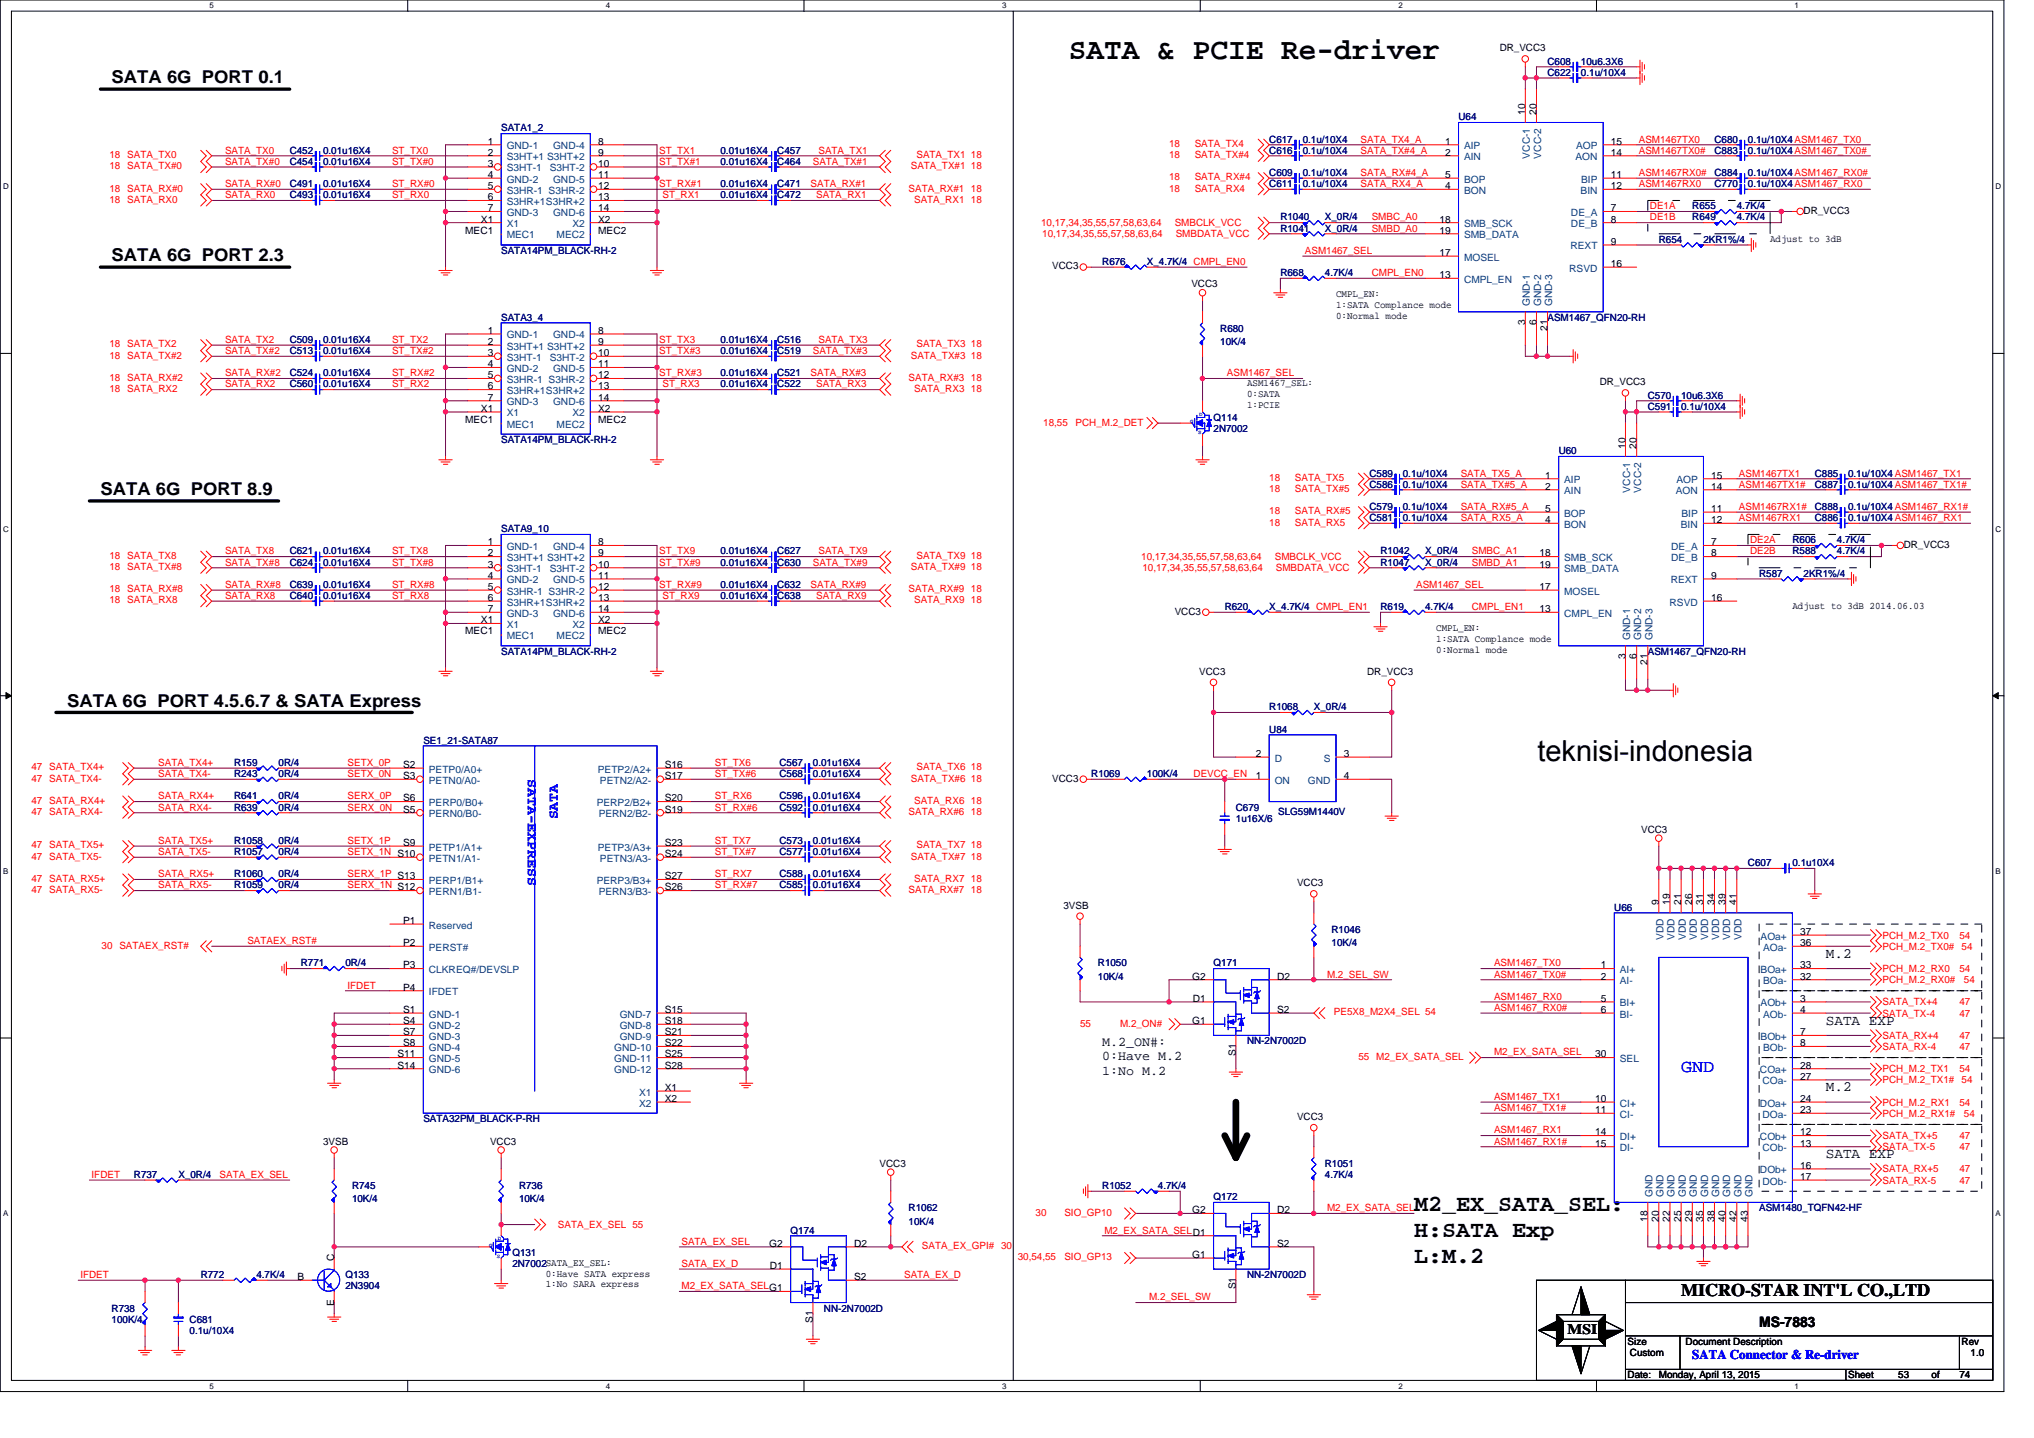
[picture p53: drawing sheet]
<svg xmlns="http://www.w3.org/2000/svg" width="297mm" height="210mm" viewBox="0 0 297 210" stroke-linecap="round" stroke-linejoin="round" font-family="sans-serif">
<defs><g id="words">
<text font-size="4.4" x="156.1" y="8.6">SATA &amp; PCIE Re-driver</text>
<text font-size="4.2" x="224.5" y="111.1">teknisi-indonesia</text>
<g font-size="3.4">
<text x="206.5" y="176.8">M2_EX_SATA_SEL:</text>
<text x="206.5" y="180.6">H:SATA Exp</text>
<text x="206.5" y="184.5">L:M.2</text>
</g>
<g font-size="2.6">
<text x="16.3" y="12.1">SATA 6G PORT 0.1</text>
<text x="16.3" y="38.2">SATA 6G PORT 2.3</text>
<text x="14.7" y="72.3">SATA 6G PORT 8.9</text>
<text x="9.8" y="103.2">SATA 6G PORT 4.5.6.7 &amp; SATA Express</text>
<text x="245.5" y="189.3">MICRO-STAR INT'L CO.,LTD</text>
</g>
<text font-size="2.6" fill="#00f" x="245.5" y="156.5">GND</text>
<g font-size="2.1" fill="#00f">
<text x="77.1" y="113.8" transform="rotate(90 77.1 113.8)">SATA-EXPRESS</text>
<text x="81.5" y="119.7" transform="rotate(-90 81.5 119.7)">SATA</text>
</g>
<g font-size="2.1">
<text x="266.6" y="139.8">M.2</text>
<text x="266.6" y="149.6">SATA EXP</text>
<text x="266.6" y="159.4">M.2</text>
<text x="266.6" y="169.1">SATA EXP</text>
<text x="228.9" y="194.9">MSI</text>
<text x="256.9" y="193.8">MS-7883</text>
</g>
<g font-size="1.9">
<text x="161" y="152.8">M.2_ON#:</text>
<text x="161" y="154.9">0:Have M.2</text>
<text x="161" y="157">1:No M.2</text>
</g>
<text font-size="1.9" fill="#00f" x="247.1" y="198.5">SATA Connector &amp; Re-driver</text>
<g font-size="1.5">
<text x="219" y="7.5">DR_VCC3</text>
<text x="222.7" y="16.7" transform="rotate(-90 222.7 16.7)">10</text>
<text x="224.4" y="16.7" transform="rotate(-90 224.4 16.7)">20</text>
<text x="71.2" y="21.1">1</text>
<text x="71.2" y="22.7">2</text>
<text x="87.4" y="21.1">8</text>
<text x="87.4" y="22.7">9</text>
<text x="211" y="22.7">2</text>
<text x="211" y="21.1">1</text>
<text x="235.3" y="21.1">15</text>
<text x="235.3" y="22.7">14</text>
<text x="71.2" y="24.4">3</text>
<text x="71.2" y="26">4</text>
<text x="71.2" y="27.6">5</text>
<text x="71.2" y="29.3">6</text>
<text x="87.4" y="26">11</text>
<text x="87.4" y="29.3">13</text>
<text x="87.4" y="24.4">10</text>
<text x="87.4" y="27.6">12</text>
<text x="211" y="27.6">4</text>
<text x="211" y="26">5</text>
<text x="235.3" y="26">11</text>
<text x="235.3" y="27.6">12</text>
<text x="67.9" y="34.1">MEC1</text>
<text x="70.2" y="32.5">X1</text>
<text x="71.2" y="30.9">7</text>
<text x="87.4" y="30.9">14</text>
<text x="87.4" y="34.1">MEC2</text>
<text x="87.4" y="32.5">X2</text>
<text x="210.2" y="32.5">18</text>
<text x="210.2" y="34.1">19</text>
<text x="235.3" y="32.5">8</text>
<text x="235.3" y="30.9">7</text>
<text x="235.3" y="35.8">9</text>
<text x="258.5" y="35.3">Adjust to 3dB</text>
<text x="263.4" y="31.2">DR_VCC3</text>
<text x="153.7" y="39.3">VCC3</text>
<text x="174" y="42">VCC3</text>
<text x="210.2" y="40.6">13</text>
<text x="210.2" y="37.4">17</text>
<text x="235.3" y="39">16</text>
<text x="195.1" y="43.4">CMPL_EN:</text>
<text x="195.1" y="45">1:SATA Complance mode</text>
<text x="195.1" y="46.6">0:Normal mode</text>
<text x="222.7" y="47.5" transform="rotate(-90 222.7 47.5)">3</text>
<text x="224.4" y="47.5" transform="rotate(-90 224.4 47.5)">6</text>
<text x="71.2" y="48.7">1</text>
<text x="71.2" y="50.4">2</text>
<text x="71.2" y="52">3</text>
<text x="71.2" y="53.6">4</text>
<text x="87.4" y="48.7">8</text>
<text x="87.4" y="53.6">11</text>
<text x="87.4" y="50.4">9</text>
<text x="87.4" y="52">10</text>
<text x="226" y="48.3" transform="rotate(-90 226 48.3)">21</text>
<text x="71.2" y="55.2">5</text>
<text x="71.2" y="56.9">6</text>
<text x="71.2" y="58.5">7</text>
<text x="87.4" y="58.5">14</text>
<text x="87.4" y="56.9">13</text>
<text x="87.4" y="55.2">12</text>
<text x="182.1" y="56.4">ASM1467_SEL:</text>
<text x="182.1" y="58">0:SATA</text>
<text x="182.1" y="59.6">1:PCIE</text>
<text x="233.6" y="56.3">DR_VCC3</text>
<text x="67.9" y="61.8">MEC1</text>
<text x="70.2" y="60.1">X1</text>
<text x="87.4" y="61.8">MEC2</text>
<text x="87.4" y="60.1">X2</text>
<text x="237.4" y="65.5" transform="rotate(-90 237.4 65.5)">10</text>
<text x="239" y="65.5" transform="rotate(-90 239 65.5)">20</text>
<text x="225.7" y="71.5">2</text>
<text x="225.7" y="69.9">1</text>
<text x="249.9" y="69.9">15</text>
<text x="249.9" y="71.5">14</text>
<text x="225.7" y="76.4">4</text>
<text x="225.7" y="74.8">5</text>
<text x="249.9" y="74.8">11</text>
<text x="249.9" y="76.4">12</text>
<text x="71.2" y="79.6">1</text>
<text x="71.2" y="81.3">2</text>
<text x="71.2" y="82.9">3</text>
<text x="87.4" y="79.6">8</text>
<text x="87.4" y="81.3">9</text>
<text x="87.4" y="82.9">10</text>
<text x="224.8" y="81.3">18</text>
<text x="224.8" y="82.9">19</text>
<text x="249.9" y="81.3">8</text>
<text x="249.9" y="79.6">7</text>
<text x="278" y="80">DR_VCC3</text>
<text x="71.2" y="84.5">4</text>
<text x="71.2" y="86.1">5</text>
<text x="71.2" y="87.8">6</text>
<text x="71.2" y="89.4">7</text>
<text x="87.4" y="84.5">11</text>
<text x="87.4" y="89.4">14</text>
<text x="87.4" y="87.8">13</text>
<text x="87.4" y="86.1">12</text>
<text x="171.6" y="89.7">VCC3</text>
<text x="224.8" y="89.4">13</text>
<text x="224.8" y="86.1">17</text>
<text x="249.9" y="84.5">9</text>
<text x="249.9" y="87.8">16</text>
<text x="261.8" y="88.9">Adjust to 3dB 2014.06.03</text>
<text x="67.9" y="92.6">MEC1</text>
<text x="70.2" y="91">X1</text>
<text x="87.4" y="92.6">MEC2</text>
<text x="87.4" y="91">X2</text>
<text x="209.7" y="92.2">CMPL_EN:</text>
<text x="209.7" y="93.8">1:SATA Complance mode</text>
<text x="209.7" y="95.3">0:Normal mode</text>
<text x="175.1" y="98.5">VCC3</text>
<text x="199.7" y="98.5">DR_VCC3</text>
<text x="237.4" y="96.3" transform="rotate(-90 237.4 96.3)">3</text>
<text x="239" y="96.3" transform="rotate(-90 239 96.3)">6</text>
<text x="240.6" y="97.1" transform="rotate(-90 240.6 97.1)">21</text>
<text x="58.9" y="112.1">S2</text>
<text x="58.9" y="113.8">S3</text>
<text x="97.1" y="113.8">S17</text>
<text x="97.1" y="112.1">S16</text>
<text x="183.4" y="113.8">1</text>
<text x="183.4" y="110.5">2</text>
<text x="196.3" y="110.5">3</text>
<text x="196.3" y="113.8">4</text>
<text x="58.9" y="118.7">S5</text>
<text x="58.9" y="117">S6</text>
<text x="97.1" y="118.7">S19</text>
<text x="97.1" y="117">S20</text>
<text x="153.7" y="114.1">VCC3</text>
<text x="58.9" y="123.5">S9</text>
<text x="97.1" y="125.2">S24</text>
<text x="97.1" y="123.5">S23</text>
<text x="239.7" y="121.6">VCC3</text>
<text x="97.1" y="130">S26</text>
<text x="97.1" y="128.4">S27</text>
<text x="189.4" y="129.4">VCC3</text>
<text x="58.9" y="134.9">P1</text>
<text x="155.3" y="132.7">3VSB</text>
<text x="242.2" y="132.2" transform="rotate(-90 242.2 132.2)">9</text>
<text x="243.9" y="132.2" transform="rotate(-90 243.9 132.2)">19</text>
<text x="245.5" y="132.2" transform="rotate(-90 245.5 132.2)">21</text>
<text x="247.1" y="132.2" transform="rotate(-90 247.1 132.2)">26</text>
<text x="248.7" y="132.2" transform="rotate(-90 248.7 132.2)">31</text>
<text x="250.4" y="132.2" transform="rotate(-90 250.4 132.2)">34</text>
<text x="252" y="132.2" transform="rotate(-90 252 132.2)">39</text>
<text x="253.6" y="132.2" transform="rotate(-90 253.6 132.2)">41</text>
<text x="262.9" y="136.5">37</text>
<text x="58.9" y="138.2">P2</text>
<text x="58.9" y="141.4">P3</text>
<text x="174.1" y="143">G2</text>
<text x="186.5" y="143">D2</text>
<text x="233.8" y="141.4">1</text>
<text x="233.8" y="143">2</text>
<text x="262.9" y="138.2">36</text>
<text x="262.9" y="143">32</text>
<text x="262.9" y="141.4">33</text>
<text x="58.9" y="147.9">S1</text>
<text x="58.9" y="149.5">S4</text>
<text x="58.9" y="144.7">P4</text>
<text x="97.1" y="147.9">S15</text>
<text x="97.1" y="149.5">S18</text>
<text x="174.1" y="149.5">G1</text>
<text x="174.2" y="146.3">D1</text>
<text x="186.5" y="147.9">S2</text>
<text x="233.8" y="146.3">5</text>
<text x="233.8" y="147.9">6</text>
<text x="262.9" y="147.9">4</text>
<text x="262.9" y="146.3">3</text>
<text x="58" y="154.4">S11</text>
<text x="58.9" y="151.2">S7</text>
<text x="58.9" y="152.8">S8</text>
<text x="97.1" y="151.2">S21</text>
<text x="97.1" y="152.8">S22</text>
<text x="97.1" y="154.4">S25</text>
<text x="180.5" y="154.2" transform="rotate(-90 180.5 154.2)">S1</text>
<text x="233" y="154.4">30</text>
<text x="262.9" y="152.8">8</text>
<text x="262.9" y="151.2">7</text>
<text x="58" y="156">S14</text>
<text x="97.1" y="156">S28</text>
<text x="97.1" y="159.3">X1</text>
<text x="97.1" y="160.9">X2</text>
<text x="233" y="160.9">10</text>
<text x="262.9" y="157.7">27</text>
<text x="262.9" y="156">28</text>
<text x="262.9" y="160.9">24</text>
<text x="47.2" y="167.1">3VSB</text>
<text x="71.6" y="167.1">VCC3</text>
<text x="189.4" y="163.6">VCC3</text>
<text x="233" y="162.5">11</text>
<text x="233" y="165.8">14</text>
<text x="233" y="167.4">15</text>
<text x="262.9" y="167.4">13</text>
<text x="262.9" y="162.5">23</text>
<text x="262.9" y="165.8">12</text>
<text x="128.5" y="170.4">VCC3</text>
<text x="262.9" y="172.3">17</text>
<text x="262.9" y="170.7">16</text>
<text x="174.1" y="177.2">G2</text>
<text x="186.5" y="177.2">D2</text>
<text x="240.6" y="178.4" transform="rotate(-90 240.6 178.4)">18</text>
<text x="242.2" y="178.4" transform="rotate(-90 242.2 178.4)">20</text>
<text x="243.9" y="178.4" transform="rotate(-90 243.9 178.4)">22</text>
<text x="245.5" y="178.4" transform="rotate(-90 245.5 178.4)">25</text>
<text x="247.1" y="178.4" transform="rotate(-90 247.1 178.4)">29</text>
<text x="248.7" y="178.4" transform="rotate(-90 248.7 178.4)">35</text>
<text x="250.4" y="178.4" transform="rotate(-90 250.4 178.4)">38</text>
<text x="252" y="178.4" transform="rotate(-90 252 178.4)">40</text>
<text x="253.6" y="178.4" transform="rotate(-90 253.6 178.4)">42</text>
<text x="255.2" y="178.4" transform="rotate(-90 255.2 178.4)">43</text>
<text x="48.8" y="184.2" transform="rotate(-90 48.8 184.2)">C</text>
<text x="112.3" y="182.1">G2</text>
<text x="112.4" y="185.3">D1</text>
<text x="124.7" y="182.1">D2</text>
<text x="174.1" y="183.7">G1</text>
<text x="186.5" y="182.1">S2</text>
<text x="43.4" y="186.9">B</text>
<text x="48.8" y="190.7" transform="rotate(-90 48.8 190.7)">E</text>
<text x="79.7" y="186.4">0:Have SATA express</text>
<text x="79.7" y="188">1:No SARA express</text>
<text x="124.7" y="186.9">S2</text>
<text x="180.5" y="188.3" transform="rotate(-90 180.5 188.3)">S1</text>
<text x="118.7" y="193.2" transform="rotate(-90 118.7 193.2)">S1</text>
<text x="237.7" y="196.4">Size</text>
<text x="246.2" y="196.4">Document Description</text>
<text x="286.5" y="196.4">Rev</text>
<text x="237.7" y="201.3">Date:</text>
<text x="238" y="198">Custom</text>
<text x="242.2" y="201.3">Monday, April 13, 2015</text>
<text x="269.9" y="201.3">Sheet</text>
<text x="277.2" y="201.3">53</text>
<text x="282.1" y="201.3">of</text>
<text x="286.1" y="201.3">74</text>
<text x="287.8" y="198">1.0</text>
</g>
<g font-size="1.5" fill="#000080">
<text x="226" y="9.4">C608</text>
<text x="226" y="11.1">C622</text>
<text x="230.9" y="9.4">10u6.3X6</text>
<text x="230.9" y="11.1">0.1u/10X4</text>
<text x="213" y="17.6">U64</text>
<text x="42.3" y="22.5">C452</text>
<text x="47.2" y="22.5">0.01u16X4</text>
<text x="73.2" y="19.2">SATA1_2</text>
<text x="105.2" y="22.5">0.01u16X4</text>
<text x="113.5" y="22.5">C457</text>
<text x="185.4" y="22.5">C616</text>
<text x="185.4" y="20.8">C617</text>
<text x="190.2" y="22.5">0.1u/10X4</text>
<text x="190.2" y="20.8">0.1u/10X4</text>
<text x="250.4" y="20.8">C680</text>
<text x="250.4" y="22.5">C883</text>
<text x="255.3" y="20.8">0.1u/10X4 ASM1467_TX0</text>
<text x="255.3" y="22.5">0.1u/10X4 ASM1467_TX0#</text>
<text x="42.3" y="27.3">C491</text>
<text x="42.3" y="29">C493</text>
<text x="42.3" y="24.1">C454</text>
<text x="47.2" y="27.3">0.01u16X4</text>
<text x="47.2" y="29">0.01u16X4</text>
<text x="47.2" y="24.1">0.01u16X4</text>
<text x="105.2" y="29">0.01u16X4</text>
<text x="105.2" y="27.3">0.01u16X4</text>
<text x="105.2" y="24.1">0.01u16X4</text>
<text x="113.5" y="29">C472</text>
<text x="113.5" y="27.3">C471</text>
<text x="113.5" y="24.1">C464</text>
<text x="185.4" y="25.7">C609</text>
<text x="185.4" y="27.3">C611</text>
<text x="190.2" y="25.7">0.1u/10X4</text>
<text x="190.2" y="27.3">0.1u/10X4</text>
<text x="250.4" y="27.3">C770</text>
<text x="250.4" y="25.7">C884</text>
<text x="255.3" y="27.3">0.1u/10X4 ASM1467_RX0</text>
<text x="255.3" y="25.7">0.1u/10X4 ASM1467_RX0#</text>
<text x="187" y="32.2">R1040</text>
<text x="187" y="33.8">R1041</text>
<text x="193.5" y="32.2">X_0R/4</text>
<text x="193.5" y="33.8">X_0R/4</text>
<text x="242.2" y="35.5">R654</text>
<text x="247.1" y="32.2">R649</text>
<text x="247.1" y="30.6">R655</text>
<text x="248.8" y="35.5">2KR1%/4</text>
<text x="253.6" y="32.2">4.7K/4</text>
<text x="253.6" y="30.6">4.7K/4</text>
<text x="73.2" y="37.1">SATA14PM_BLACK-RH-2</text>
<text x="161" y="38.7">R676</text>
<text x="167.5" y="38.7">X_4.7K/4 CMPL_EN0</text>
<text x="187" y="40.3">R668</text>
<text x="193.5" y="40.3">4.7K/4</text>
<text x="73.2" y="46.8">SATA3_4</text>
<text x="226" y="46.8">ASM1467_QFN20-RH</text>
<text x="42.3" y="51.7">C513</text>
<text x="42.3" y="50.1">C509</text>
<text x="47.2" y="51.7">0.01u16X4</text>
<text x="47.2" y="50.1">0.01u16X4</text>
<text x="105.2" y="50.1">0.01u16X4</text>
<text x="105.2" y="51.7">0.01u16X4</text>
<text x="113.5" y="50.1">C516</text>
<text x="113.5" y="51.7">C519</text>
<text x="178.2" y="48.5">R680</text>
<text x="178.2" y="50.4">10K/4</text>
<text x="42.3" y="56.6">C560</text>
<text x="42.3" y="55">C524</text>
<text x="47.2" y="56.6">0.01u16X4</text>
<text x="47.2" y="55">0.01u16X4</text>
<text x="105.2" y="56.6">0.01u16X4</text>
<text x="105.2" y="55">0.01u16X4</text>
<text x="113.5" y="56.6">C522</text>
<text x="113.5" y="55">C521</text>
<text x="240.6" y="58.2">C570</text>
<text x="240.6" y="59.8">C591</text>
<text x="245.5" y="58.2">10u6.3X6</text>
<text x="245.5" y="59.8">0.1u/10X4</text>
<text x="73.2" y="64.7">SATA14PM_BLACK-RH-2</text>
<text x="177.2" y="61.5">Q114</text>
<text x="177.2" y="63.1">2N7002</text>
<text x="200" y="71.2">C586</text>
<text x="200" y="69.6">C589</text>
<text x="204.9" y="71.2">0.1u/10X4</text>
<text x="204.9" y="69.6">0.1u/10X4</text>
<text x="227.6" y="66.3">U60</text>
<text x="265" y="69.6">C885</text>
<text x="265" y="71.2">C887</text>
<text x="269.9" y="69.6">0.1u/10X4 ASM1467_TX1</text>
<text x="269.9" y="71.2">0.1u/10X4 ASM1467_TX1#</text>
<text x="73.2" y="77.7">SATA9_10</text>
<text x="200" y="74.5">C579</text>
<text x="200" y="76.1">C581</text>
<text x="204.9" y="74.5">0.1u/10X4</text>
<text x="204.9" y="76.1">0.1u/10X4</text>
<text x="265" y="76.1">C886</text>
<text x="265" y="74.5">C888</text>
<text x="269.9" y="76.1">0.1u/10X4 ASM1467_RX1</text>
<text x="269.9" y="74.5">0.1u/10X4 ASM1467_RX1#</text>
<text x="42.3" y="82.6">C624</text>
<text x="42.3" y="81">C621</text>
<text x="47.2" y="82.6">0.01u16X4</text>
<text x="47.2" y="81">0.01u16X4</text>
<text x="105.2" y="81">0.01u16X4</text>
<text x="105.2" y="82.6">0.01u16X4</text>
<text x="113.5" y="81">C627</text>
<text x="113.5" y="82.6">C630</text>
<text x="201.6" y="82.6">R1047</text>
<text x="201.6" y="81">R1042</text>
<text x="208.1" y="82.6">X_0R/4</text>
<text x="208.1" y="81">X_0R/4</text>
<text x="261.8" y="81">R588</text>
<text x="261.8" y="79.4">R606</text>
<text x="268.3" y="81">4.7K/4</text>
<text x="268.3" y="79.4">4.7K/4</text>
<text x="42.3" y="85.9">C639</text>
<text x="42.3" y="87.5">C640</text>
<text x="47.2" y="85.9">0.01u16X4</text>
<text x="47.2" y="87.5">0.01u16X4</text>
<text x="105.2" y="87.5">0.01u16X4</text>
<text x="105.2" y="85.9">0.01u16X4</text>
<text x="113.5" y="87.5">C638</text>
<text x="113.5" y="85.9">C632</text>
<text x="178.9" y="89.1">R620</text>
<text x="185.4" y="89.1">X_4.7K/4 CMPL_EN1</text>
<text x="201.6" y="89.1">R619</text>
<text x="208.1" y="89.1">4.7K/4</text>
<text x="256.9" y="84.2">R587</text>
<text x="263.4" y="84.2">2KR1%/4</text>
<text x="73.2" y="95.6">SATA14PM_BLACK-RH-2</text>
<text x="240.6" y="95.6">ASM1467_QFN20-RH</text>
<text x="185.4" y="107">U84</text>
<text x="185.4" y="103.7">R1068</text>
<text x="191.9" y="103.7">X_0R/4</text>
<text x="34.2" y="113.5">R243</text>
<text x="34.2" y="111.9">R159</text>
<text x="40.7" y="113.5">0R/4</text>
<text x="40.7" y="111.9">0R/4</text>
<text x="61.8" y="108.6">SE1_21-SATA87</text>
<text x="113.8" y="113.5">C568</text>
<text x="113.8" y="111.9">C567</text>
<text x="118.7" y="113.5">0.01u16X4</text>
<text x="118.7" y="111.9">0.01u16X4</text>
<text x="159.4" y="113.5">R1069</text>
<text x="167.5" y="113.5">100K/4</text>
<text x="34.2" y="118.4">R639</text>
<text x="34.2" y="116.7">R641</text>
<text x="40.7" y="118.4">0R/4</text>
<text x="40.7" y="116.7">0R/4</text>
<text x="113.8" y="118.4">C592</text>
<text x="113.8" y="116.7">C596</text>
<text x="118.7" y="118.4">0.01u16X4</text>
<text x="118.7" y="116.7">0.01u16X4</text>
<text x="180.5" y="118.4">C679</text>
<text x="180.5" y="120">1u16X/6</text>
<text x="186.7" y="119">SLG59M1440V</text>
<text x="34.2" y="124.9">R1057</text>
<text x="34.2" y="123.2">R1058</text>
<text x="40.7" y="124.9">0R/4</text>
<text x="40.7" y="123.2">0R/4</text>
<text x="113.8" y="123.2">C573</text>
<text x="113.8" y="124.9">C577</text>
<text x="118.7" y="123.2">0.01u16X4</text>
<text x="118.7" y="124.9">0.01u16X4</text>
<text x="34.2" y="129.7">R1059</text>
<text x="34.2" y="128.1">R1060</text>
<text x="40.7" y="129.7">0R/4</text>
<text x="40.7" y="128.1">0R/4</text>
<text x="113.8" y="128.1">C588</text>
<text x="113.8" y="129.7">C585</text>
<text x="118.7" y="128.1">0.01u16X4</text>
<text x="118.7" y="129.7">0.01u16X4</text>
<text x="255.3" y="126.5">C607</text>
<text x="261.8" y="126.5">0.1u10X4</text>
<text x="194.5" y="136.2">R1046</text>
<text x="235.8" y="133">U66</text>
<text x="43.9" y="141.1">R771</text>
<text x="50.4" y="141.1">0R/4</text>
<text x="160.3" y="141.1">R1050</text>
<text x="160.3" y="143.1">10K/4</text>
<text x="177.2" y="141.1">Q171</text>
<text x="194.5" y="138.2">10K/4</text>
<text x="182.1" y="152.5">NN-2N7002D</text>
<text x="61.8" y="163.9">SATA32PM_BLACK-P-RH</text>
<text x="19.6" y="172">R737</text>
<text x="26.1" y="172">X_0R/4</text>
<text x="51.4" y="173.6">R745</text>
<text x="75.8" y="173.6">R736</text>
<text x="161" y="173.6">R1052</text>
<text x="169.1" y="173.6">4.7K/4</text>
<text x="193.5" y="170.4">R1051</text>
<text x="193.5" y="172">4.7K/4</text>
<text x="51.4" y="175.6">10K/4</text>
<text x="75.8" y="175.6">10K/4</text>
<text x="132.7" y="176.9">R1062</text>
<text x="132.7" y="178.8">10K/4</text>
<text x="177.2" y="175.3">Q172</text>
<text x="256.9" y="176.9">ASM1480_TQFN42-HF</text>
<text x="74.8" y="183.4">Q131</text>
<text x="74.8" y="185">2N7002SATA_EX_SEL:</text>
<text x="115.5" y="180.1">Q174</text>
<text x="16.3" y="191.5">R738</text>
<text x="29.3" y="186.6">R772</text>
<text x="37.4" y="186.6">4.7K/4</text>
<text x="50.4" y="186.6">Q133</text>
<text x="50.4" y="188.3">2N3904</text>
<text x="120.3" y="191.5">NN-2N7002D</text>
<text x="182.1" y="186.6">NN-2N7002D</text>
<text x="16.3" y="193.1">100K/4</text>
<text x="27.7" y="193.1">C681</text>
<text x="27.7" y="194.8">0.1u/10X4</text>
</g>
<g font-size="1.5" fill="#f00">
<text x="16" y="23.1">18 SATA_TX0</text>
<text x="32.9" y="22.4">SATA_TX0</text>
<text x="57.3" y="22.4">ST_TX0</text>
<text x="96.3" y="22.4">ST_TX1</text>
<text x="119.5" y="22.4">SATA_TX1</text>
<text x="133.8" y="23.1">SATA_TX1 18</text>
<text x="170.7" y="21.5">18</text>
<text x="170.7" y="23.1">18</text>
<text x="174.5" y="21.5">SATA_TX4</text>
<text x="174.5" y="23.1">SATA_TX#4</text>
<text x="198.7" y="22.4">SATA_TX#4_A</text>
<text x="198.7" y="20.8">SATA_TX4_A</text>
<text x="239.3" y="20.8">ASM1467TX0</text>
<text x="239.3" y="22.4">ASM1467TX0#</text>
<text x="16" y="24.7">18 SATA_TX#0</text>
<text x="16" y="29.6">18 SATA_RX0</text>
<text x="16" y="28">18 SATA_RX#0</text>
<text x="32.9" y="24.1">SATA_TX#0</text>
<text x="32.9" y="29">SATA_RX0</text>
<text x="32.9" y="27.3">SATA_RX#0</text>
<text x="57.3" y="24.1">ST_TX#0</text>
<text x="57.3" y="29">ST_RX0</text>
<text x="57.3" y="27.3">ST_RX#0</text>
<text x="96.3" y="24.1">ST_TX#1</text>
<text x="96.3" y="27.3">ST_RX#1</text>
<text x="96.7" y="29">ST_RX1</text>
<text x="118.4" y="27.3">SATA_RX#1</text>
<text x="118.7" y="24.1">SATA_TX#1</text>
<text x="119.2" y="29">SATA_RX1</text>
<text x="132.7" y="28">SATA_RX#1 18</text>
<text x="133" y="24.7">SATA_TX#1 18</text>
<text x="133.5" y="29.6">SATA_RX1 18</text>
<text x="170.7" y="26.4">18</text>
<text x="170.7" y="28">18</text>
<text x="174.5" y="26.4">SATA_RX#4</text>
<text x="174.5" y="28">SATA_RX4</text>
<text x="198.7" y="27.3">SATA_RX4_A</text>
<text x="198.7" y="25.7">SATA_RX#4_A</text>
<text x="239.3" y="25.7">ASM1467RX0#</text>
<text x="239.3" y="27.3">ASM1467RX0</text>
<text x="152" y="33">10,17,34,35,55,57,58,63,64</text>
<text x="152.2" y="34.6">10,17,34,35,55,57,58,63,64</text>
<text x="171.6" y="33">SMBCLK_VCC</text>
<text x="171.7" y="34.6">SMBDATA_VCC</text>
<text x="200.3" y="32.2">SMBC_A0</text>
<text x="200.3" y="33.8">SMBD_A0</text>
<text x="241" y="30.6">DE1A</text>
<text x="241" y="32.2">DE1B</text>
<text x="190.6" y="37.1">ASM1467_SEL</text>
<text x="200.3" y="40.3">CMPL_EN0</text>
<text x="16" y="52.4">18 SATA_TX#2</text>
<text x="16" y="50.7">18 SATA_TX2</text>
<text x="32.9" y="51.7">SATA_TX#2</text>
<text x="32.9" y="50.1">SATA_TX2</text>
<text x="57.3" y="51.7">ST_TX#2</text>
<text x="57.3" y="50.1">ST_TX2</text>
<text x="96.3" y="51.7">ST_TX#3</text>
<text x="96.3" y="50.1">ST_TX3</text>
<text x="118.7" y="51.7">SATA_TX#3</text>
<text x="119.5" y="50.1">SATA_TX3</text>
<text x="133" y="52.4">SATA_TX#3 18</text>
<text x="133.8" y="50.7">SATA_TX3 18</text>
<text x="16" y="57.2">18 SATA_RX2</text>
<text x="16" y="55.6">18 SATA_RX#2</text>
<text x="32.9" y="56.6">SATA_RX2</text>
<text x="32.9" y="54.9">SATA_RX#2</text>
<text x="57.3" y="56.6">ST_RX2</text>
<text x="57.3" y="54.9">ST_RX#2</text>
<text x="96.3" y="54.9">ST_RX#3</text>
<text x="96.7" y="56.6">ST_RX3</text>
<text x="118.4" y="54.9">SATA_RX#3</text>
<text x="119.2" y="56.6">SATA_RX3</text>
<text x="132.7" y="55.6">SATA_RX#3 18</text>
<text x="133.5" y="57.2">SATA_RX3 18</text>
<text x="179.2" y="54.9">ASM1467_SEL</text>
<text x="152.4" y="62.3">18,55</text>
<text x="157.1" y="62.3">PCH_M.2_DET</text>
<text x="185.4" y="70.3">18</text>
<text x="185.4" y="71.9">18</text>
<text x="189.1" y="70.3">SATA_TX5</text>
<text x="189.1" y="71.9">SATA_TX#5</text>
<text x="213.3" y="71.2">SATA_TX#5_A</text>
<text x="213.3" y="69.6">SATA_TX5_A</text>
<text x="254" y="69.6">ASM1467TX1</text>
<text x="254" y="71.2">ASM1467TX1#</text>
<text x="185.4" y="76.8">18</text>
<text x="185.4" y="75.1">18</text>
<text x="189.1" y="76.8">SATA_RX5</text>
<text x="189.1" y="75.1">SATA_RX#5</text>
<text x="213.3" y="76.1">SATA_RX5_A</text>
<text x="213.3" y="74.5">SATA_RX#5_A</text>
<text x="254" y="74.5">ASM1467RX1#</text>
<text x="254" y="76.1">ASM1467RX1</text>
<text x="16" y="83.2">18 SATA_TX#8</text>
<text x="16" y="81.6">18 SATA_TX8</text>
<text x="32.9" y="82.6">SATA_TX#8</text>
<text x="32.9" y="81">SATA_TX8</text>
<text x="57.3" y="82.6">ST_TX#8</text>
<text x="57.3" y="81">ST_TX8</text>
<text x="96.3" y="82.6">ST_TX#9</text>
<text x="96.3" y="81">ST_TX9</text>
<text x="118.7" y="82.6">SATA_TX#9</text>
<text x="119.5" y="81">SATA_TX9</text>
<text x="133" y="83.2">SATA_TX#9 18</text>
<text x="133.8" y="81.6">SATA_TX9 18</text>
<text x="166.7" y="81.8">10,17,34,35,55,57,58,63,64</text>
<text x="166.8" y="83.4">10,17,34,35,55,57,58,63,64</text>
<text x="186.2" y="81.8">SMBCLK_VCC</text>
<text x="186.3" y="83.4">SMBDATA_VCC</text>
<text x="214.9" y="81">SMBC_A1</text>
<text x="214.9" y="82.6">SMBD_A1</text>
<text x="255.6" y="79.3">DE2A</text>
<text x="255.6" y="81">DE2B</text>
<text x="16" y="88.1">18 SATA_RX8</text>
<text x="16" y="86.5">18 SATA_RX#8</text>
<text x="32.9" y="87.5">SATA_RX8</text>
<text x="32.9" y="85.9">SATA_RX#8</text>
<text x="57.3" y="87.5">ST_RX8</text>
<text x="57.3" y="85.9">ST_RX#8</text>
<text x="96.3" y="85.9">ST_RX#9</text>
<text x="96.7" y="87.5">ST_RX9</text>
<text x="118.4" y="85.9">SATA_RX#9</text>
<text x="119.2" y="87.5">SATA_RX9</text>
<text x="132.7" y="86.5">SATA_RX#9 18</text>
<text x="133.5" y="88.1">SATA_RX9 18</text>
<text x="206.8" y="85.9">ASM1467_SEL</text>
<text x="214.9" y="89.1">CMPL_EN1</text>
<text x="4.6" y="112.5">47 SATA_TX4+</text>
<text x="23.1" y="113.5">SATA_TX4-</text>
<text x="23.1" y="111.8">SATA_TX4+</text>
<text x="50.8" y="113.5">SETX_0N</text>
<text x="50.8" y="111.8">SETX_0P</text>
<text x="104.4" y="113.5">ST_TX#6</text>
<text x="104.4" y="111.8">ST_TX6</text>
<text x="133.8" y="112.5">SATA_TX6 18</text>
<text x="174.3" y="113.5">DEVCC_EN</text>
<text x="4.6" y="114.1">47 SATA_TX4-</text>
<text x="4.6" y="119">47 SATA_RX4-</text>
<text x="4.6" y="117.4">47 SATA_RX4+</text>
<text x="23.1" y="116.7">SATA_RX4+</text>
<text x="23.1" y="118.4">SATA_RX4-</text>
<text x="50.8" y="116.7">SERX_0P</text>
<text x="50.8" y="118.4">SERX_0N</text>
<text x="104.4" y="118.4">ST_RX#6</text>
<text x="104.4" y="116.7">ST_RX6</text>
<text x="132.7" y="119">SATA_RX#6 18</text>
<text x="133" y="114.1">SATA_TX#6 18</text>
<text x="133.5" y="117.4">SATA_RX6 18</text>
<text x="4.6" y="125.5">47 SATA_TX5-</text>
<text x="4.6" y="123.9">47 SATA_TX5+</text>
<text x="23.1" y="124.9">SATA_TX5-</text>
<text x="23.1" y="123.2">SATA_TX5+</text>
<text x="50.8" y="124.9">SETX_1N S10</text>
<text x="50.8" y="123.2">SETX_1P</text>
<text x="104.4" y="124.9">ST_TX#7</text>
<text x="104.4" y="123.2">ST_TX7</text>
<text x="133" y="125.5">SATA_TX#7 18</text>
<text x="133.8" y="123.9">SATA_TX7 18</text>
<text x="4.6" y="130.4">47 SATA_RX5-</text>
<text x="4.6" y="128.8">47 SATA_RX5+</text>
<text x="23.1" y="128.1">SATA_RX5+</text>
<text x="23.1" y="129.7">SATA_RX5-</text>
<text x="50.8" y="128.1">SERX_1P S13</text>
<text x="50.8" y="129.7">SERX_1N S12</text>
<text x="104.4" y="128.1">ST_RX7</text>
<text x="104.4" y="129.7">ST_RX#7</text>
<text x="132.7" y="130.4">SATA_RX#7 18</text>
<text x="133.5" y="128.8">SATA_RX7 18</text>
<text x="36.1" y="137.9">SATAEX_RST#</text>
<text x="274.9" y="137.1">PCH_M.2_TX0</text>
<text x="286.1" y="137.1">54</text>
<text x="14.8" y="138.5">30 SATAEX_RST#</text>
<text x="193.8" y="142.7">M.2_SEL_SW</text>
<text x="218.2" y="141.1">ASM1467_TX0</text>
<text x="218.2" y="142.7">ASM1467_TX0#</text>
<text x="274.9" y="141.9">PCH_M.2_RX0</text>
<text x="274.9" y="143.6">PCH_M.2_RX0#</text>
<text x="274.9" y="138.7">PCH_M.2_TX0#</text>
<text x="286.1" y="141.9">54</text>
<text x="286.5" y="138.7">54</text>
<text x="286.8" y="143.6">54</text>
<text x="50.8" y="144.4">IFDET</text>
<text x="157.7" y="149.9">55</text>
<text x="163.6" y="149.9">M.2_ON#</text>
<text x="194.8" y="148.3">PE5X8_M2X4_SEL 54</text>
<text x="218.2" y="146">ASM1467_RX0</text>
<text x="218.2" y="147.6">ASM1467_RX0#</text>
<text x="274.9" y="146.8">SATA_TX+4</text>
<text x="274.9" y="148.4">SATA_TX-4</text>
<text x="286.1" y="146.8">47</text>
<text x="286.1" y="148.4">47</text>
<text x="198.4" y="154.8">55 M2_EX_SATA_SEL</text>
<text x="218.2" y="154.1">M2_EX_SATA_SEL</text>
<text x="274.9" y="151.7">SATA_RX+4</text>
<text x="274.9" y="153.3">SATA_RX-4</text>
<text x="286.1" y="151.7">47</text>
<text x="286.1" y="153.3">47</text>
<text x="218.2" y="160.6">ASM1467_TX1</text>
<text x="274.9" y="161.4">PCH_M.2_RX1</text>
<text x="274.9" y="158.2">PCH_M.2_TX1#</text>
<text x="274.9" y="156.6">PCH_M.2_TX1</text>
<text x="286.1" y="161.4">54</text>
<text x="286.1" y="156.6">54</text>
<text x="286.5" y="158.2">54</text>
<text x="218.2" y="165.5">ASM1467_RX1</text>
<text x="218.2" y="167.1">ASM1467_RX1#</text>
<text x="218.2" y="162.2">ASM1467_TX1#</text>
<text x="274.9" y="163.1">PCH_M.2_RX1#</text>
<text x="274.9" y="166.3">SATA_TX+5</text>
<text x="274.9" y="167.9">SATA_TX-5</text>
<text x="286.1" y="166.3">47</text>
<text x="286.1" y="167.9">47</text>
<text x="286.8" y="163.1">54</text>
<text x="13.4" y="172">IFDET</text>
<text x="32.1" y="172">SATA_EX_SEL</text>
<text x="274.9" y="171.2">SATA_RX+5</text>
<text x="274.9" y="172.8">SATA_RX-5</text>
<text x="286.1" y="171.2">47</text>
<text x="286.1" y="172.8">47</text>
<text x="81.5" y="179.3">SATA_EX_SEL 55</text>
<text x="151.2" y="177.5">30</text>
<text x="155.4" y="177.5">SIO_GP10</text>
<text x="193.8" y="176.9">M2_EX_SATA_SEL</text>
<text x="99.5" y="181.8">SATA_EX_SEL</text>
<text x="99.5" y="185">SATA_EX_D</text>
<text x="134.6" y="182.4">SATA_EX_GPI# 30</text>
<text x="148.6" y="184">30,54,55</text>
<text x="155.4" y="184">SIO_GP13</text>
<text x="161.3" y="180.1">M2_EX_SATA_SELD1</text>
<text x="11.7" y="186.6">IFDET</text>
<text x="99.5" y="188.3">M2_EX_SATA_SELG1</text>
<text x="132" y="186.6">SATA_EX_D</text>
<text x="167.8" y="189.9">M.2_SEL_SW</text>
</g>
<g font-size="1.5" fill="#004080">
<text x="74" y="21.8">GND-1</text>
<text x="74" y="23.4">S3HT+1 S3HT+2</text>
<text x="80.8" y="21.8">GND-4</text>
<text x="213.8" y="23.4">AIN</text>
<text x="213.8" y="21.8">AIP</text>
<text x="223.4" y="23.2" transform="rotate(-90 223.4 23.2)">VCC-1</text>
<text x="225.1" y="23.2" transform="rotate(-90 225.1 23.2)">VCC-2</text>
<text x="230.1" y="23.4">AON</text>
<text x="230.2" y="21.8">AOP</text>
<text x="74" y="25">S3HT-1</text>
<text x="74" y="26.7">GND-2</text>
<text x="74" y="28.3">S3HR-1 S3HR-2</text>
<text x="74" y="29.9">S3HR+1S3HR+2</text>
<text x="80.3" y="25">S3HT-2</text>
<text x="80.8" y="26.7">GND-5</text>
<text x="213.8" y="28.3">BON</text>
<text x="213.8" y="26.7">BOP</text>
<text x="230.8" y="28.3">BIN</text>
<text x="230.9" y="26.7">BIP</text>
<text x="74" y="31.5">GND-3</text>
<text x="74" y="33.2">X1</text>
<text x="74" y="34.8">MEC1</text>
<text x="80.8" y="31.5">GND-6</text>
<text x="81.3" y="34.8">MEC2</text>
<text x="83.6" y="33.2">X2</text>
<text x="213.8" y="33.2">SMB_SCK</text>
<text x="213.8" y="34.8">SMB_DATA</text>
<text x="229.4" y="33.2">DE_B</text>
<text x="229.4" y="31.5">DE_A</text>
<text x="213.8" y="41.3">CMPL_EN</text>
<text x="213.8" y="38.1">MOSEL</text>
<text x="229.2" y="39.7">RSVD</text>
<text x="229.3" y="36.4">REXT</text>
<text x="223.4" y="44.7" transform="rotate(-90 223.4 44.7)">GND-1</text>
<text x="225.1" y="44.7" transform="rotate(-90 225.1 44.7)">GND-2</text>
<text x="226.7" y="44.7" transform="rotate(-90 226.7 44.7)">GND-3</text>
<text x="74" y="49.4">GND-1</text>
<text x="74" y="51.1">S3HT+1 S3HT+2</text>
<text x="74" y="52.7">S3HT-1</text>
<text x="80.3" y="52.7">S3HT-2</text>
<text x="80.8" y="49.4">GND-4</text>
<text x="74" y="54.3">GND-2</text>
<text x="74" y="55.9">S3HR-1 S3HR-2</text>
<text x="74" y="57.6">S3HR+1S3HR+2</text>
<text x="74" y="59.2">GND-3</text>
<text x="80.8" y="54.3">GND-5</text>
<text x="80.8" y="59.2">GND-6</text>
<text x="74" y="60.8">X1</text>
<text x="74" y="62.4">MEC1</text>
<text x="81.3" y="62.4">MEC2</text>
<text x="83.6" y="60.8">X2</text>
<text x="228.4" y="70.6">AIP</text>
<text x="238.1" y="71.9" transform="rotate(-90 238.1 71.9)">VCC-1</text>
<text x="239.7" y="71.9" transform="rotate(-90 239.7 71.9)">VCC-2</text>
<text x="244.8" y="70.6">AOP</text>
<text x="228.4" y="72.2">AIN</text>
<text x="228.4" y="77.1">BON</text>
<text x="228.4" y="75.4">BOP</text>
<text x="244.7" y="72.2">AON</text>
<text x="245.5" y="77.1">BIN</text>
<text x="245.6" y="75.4">BIP</text>
<text x="74" y="80.3">GND-1</text>
<text x="74" y="81.9">S3HT+1 S3HT+2</text>
<text x="74" y="83.6">S3HT-1</text>
<text x="80.3" y="83.6">S3HT-2</text>
<text x="80.8" y="80.3">GND-4</text>
<text x="228.4" y="81.9">SMB_SCK</text>
<text x="228.4" y="83.6">SMB_DATA</text>
<text x="244.1" y="81.9">DE_B</text>
<text x="244.1" y="80.3">DE_A</text>
<text x="74" y="85.2">GND-2</text>
<text x="74" y="86.8">S3HR-1 S3HR-2</text>
<text x="74" y="88.4">S3HR+1S3HR+2</text>
<text x="80.8" y="85.2">GND-5</text>
<text x="228.4" y="86.8">MOSEL</text>
<text x="243.8" y="88.4">RSVD</text>
<text x="244" y="85.2">REXT</text>
<text x="74" y="90.1">GND-3</text>
<text x="74" y="91.7">X1</text>
<text x="74" y="93.3">MEC1</text>
<text x="80.8" y="90.1">GND-6</text>
<text x="81.3" y="93.3">MEC2</text>
<text x="83.6" y="91.7">X2</text>
<text x="228.4" y="90.1">CMPL_EN</text>
<text x="238.1" y="93.5" transform="rotate(-90 238.1 93.5)">GND-1</text>
<text x="239.7" y="93.5" transform="rotate(-90 239.7 93.5)">GND-2</text>
<text x="241.3" y="93.5" transform="rotate(-90 241.3 93.5)">GND-3</text>
<text x="62.6" y="112.8">PETP0/A0+</text>
<text x="87.3" y="112.8">PETP2/A2+</text>
<text x="186.2" y="111.2">D</text>
<text x="193.3" y="111.2">S</text>
<text x="62.6" y="114.4">PETN0/A0-</text>
<text x="62.6" y="119.3">PERN0/B0-</text>
<text x="62.6" y="117.7">PERP0/B0+</text>
<text x="87.1" y="117.7">PERP2/B2+</text>
<text x="87.4" y="119.3">PERN2/B2-</text>
<text x="87.6" y="114.4">PETN2/A2-</text>
<text x="186.2" y="114.4">ON</text>
<text x="191" y="114.4">GND</text>
<text x="62.6" y="124.2">PETP1/A1+</text>
<text x="62.6" y="125.8">PETN1/A1-</text>
<text x="87.3" y="124.2">PETP3/A3+</text>
<text x="87.6" y="125.8">PETN3/A3-</text>
<text x="62.6" y="130.7">PERN1/B1-</text>
<text x="62.6" y="129.1">PERP1/B1+</text>
<text x="87.1" y="129.1">PERP3/B3+</text>
<text x="87.4" y="130.7">PERN3/B3-</text>
<text x="62.6" y="135.6">Reserved</text>
<text x="242.9" y="137.3" transform="rotate(-90 242.9 137.3)">VDD</text>
<text x="244.6" y="137.3" transform="rotate(-90 244.6 137.3)">VDD</text>
<text x="246.2" y="137.3" transform="rotate(-90 246.2 137.3)">VDD</text>
<text x="247.8" y="137.3" transform="rotate(-90 247.8 137.3)">VDD</text>
<text x="249.4" y="137.3" transform="rotate(-90 249.4 137.3)">VDD</text>
<text x="251.1" y="137.3" transform="rotate(-90 251.1 137.3)">VDD</text>
<text x="252.7" y="137.3" transform="rotate(-90 252.7 137.3)">VDD</text>
<text x="254.3" y="137.3" transform="rotate(-90 254.3 137.3)">VDD</text>
<text x="257.1" y="137.2">AOa+</text>
<text x="62.6" y="138.8">PERST#</text>
<text x="62.6" y="142.1">CLKREQ#/DEVSLP</text>
<text x="236.6" y="142.1">AI+</text>
<text x="236.6" y="143.7">AI-</text>
<text x="257.1" y="142.1">BOa+</text>
<text x="257.5" y="138.8">AOa-</text>
<text x="257.5" y="143.7">BOa-</text>
<text x="62.6" y="148.6">GND-1</text>
<text x="62.6" y="145.3">IFDET</text>
<text x="90.5" y="148.6">GND-7</text>
<text x="236.6" y="147">BI+</text>
<text x="236.6" y="148.6">BI-</text>
<text x="257.1" y="147">AOb+</text>
<text x="257.5" y="148.6">AOb-</text>
<text x="62.6" y="150.2">GND-2</text>
<text x="62.6" y="151.8">GND-3</text>
<text x="62.6" y="153.5">GND-4</text>
<text x="62.6" y="155.1">GND-5</text>
<text x="89.7" y="153.5">GND-10</text>
<text x="89.7" y="155.1">GND-11</text>
<text x="90.5" y="150.2">GND-8</text>
<text x="90.5" y="151.8">GND-9</text>
<text x="236.6" y="155.1">SEL</text>
<text x="257.1" y="151.8">BOb+</text>
<text x="257.5" y="153.5">BOb-</text>
<text x="62.6" y="156.7">GND-6</text>
<text x="89.7" y="156.7">GND-12</text>
<text x="93.3" y="160">X1</text>
<text x="93.3" y="161.6">X2</text>
<text x="236.6" y="161.6">CI+</text>
<text x="257" y="156.7">COa+</text>
<text x="257" y="161.6">DOa+</text>
<text x="257.4" y="158.3">COa-</text>
<text x="236.6" y="163.2">CI-</text>
<text x="236.6" y="166.5">DI+</text>
<text x="257" y="166.5">COb+</text>
<text x="257.4" y="163.2">DOa-</text>
<text x="236.6" y="168.1">DI-</text>
<text x="257" y="171.3">DOb+</text>
<text x="257.4" y="168.1">COb-</text>
<text x="257.4" y="173">DOb-</text>
<text x="241.3" y="174.8" transform="rotate(-90 241.3 174.8)">GND</text>
<text x="242.9" y="174.8" transform="rotate(-90 242.9 174.8)">GND</text>
<text x="244.6" y="174.8" transform="rotate(-90 244.6 174.8)">GND</text>
<text x="246.2" y="174.8" transform="rotate(-90 246.2 174.8)">GND</text>
<text x="247.8" y="174.8" transform="rotate(-90 247.8 174.8)">GND</text>
<text x="249.4" y="174.8" transform="rotate(-90 249.4 174.8)">GND</text>
<text x="251.1" y="174.8" transform="rotate(-90 251.1 174.8)">GND</text>
<text x="252.7" y="174.8" transform="rotate(-90 252.7 174.8)">GND</text>
<text x="254.3" y="174.8" transform="rotate(-90 254.3 174.8)">GND</text>
<text x="255.9" y="174.8" transform="rotate(-90 255.9 174.8)">GND</text>
</g>
<g font-size="1.2">
<text x="30.6" y="1.2">5</text>
<text x="88.5" y="1.2">4</text>
<text x="146.3" y="1.2">3</text>
<text x="204.2" y="1.2">2</text>
<text x="262.1" y="1.2">1</text>
<text x=".5" y="27.6">D</text>
<text x="291.4" y="27.6">D</text>
<text x=".5" y="77.6">C</text>
<text x="291.4" y="77.6">C</text>
<text x=".5" y="127.6">B</text>
<text x="291.4" y="127.6">B</text>
<text x=".5" y="177.6">A</text>
<text x="291.4" y="177.6">A</text>
<text x="30.6" y="202.8">5</text>
<text x="88.5" y="202.8">4</text>
<text x="146.3" y="202.8">3</text>
<text x="204.2" y="202.8">2</text>
<text x="262.1" y="202.8">1</text>
</g>
<g font-size=".8" fill="#00f">
<text x="173.8" y="61.8">G</text>
<text x="175" y="63.4">S</text>
<text x="175.1" y="60.8">D</text>
<text x="71.4" y="182.1">G</text>
<text x="72.5" y="183.7">S</text>
<text x="72.7" y="181.1">D</text>
</g>
</g></defs>
<path d="M0 0h292.6v203.2h-292.6zM1.7 1.6h289.3v200h-289.3z" fill="none" stroke="#000" stroke-width=".15"/>
<g fill="#fff">
<path d="M30.6 .2h.6v1.3h-.6z"/>
<path d="M30.6 201.8h.6v1.3h-.6z"/>
</g>
<path d="M59.5 0v1.6M59.5 201.6v1.6" fill="none" stroke="#000" stroke-width=".15"/>
<g fill="#fff">
<path d="M88.5 .2h.6v1.3h-.6z"/>
<path d="M88.5 201.8h.6v1.3h-.6z"/>
</g>
<path d="M117.4 0v1.6M117.4 201.6v1.6" fill="none" stroke="#000" stroke-width=".15"/>
<g fill="#fff">
<path d="M146.3 .2h.7v1.3h-.7z"/>
<path d="M146.3 201.8h.7v1.3h-.7z"/>
</g>
<path d="M175.3 0v1.6M175.3 201.6v1.6" fill="none" stroke="#000" stroke-width=".15"/>
<g fill="#fff">
<path d="M204.2 .2h.6v1.3h-.6z"/>
<path d="M204.2 201.8h.6v1.3h-.6z"/>
</g>
<path d="M233.1 0v1.6M233.1 201.6v1.6" fill="none" stroke="#000" stroke-width=".15"/>
<g fill="#fff">
<path d="M262.1 .2h.6v1.3h-.6z"/>
<path d="M262.1 201.8h.6v1.3h-.6z"/>
<path d="M.5 26.6h.8v1.3h-.8z"/>
<path d="M291.4 26.6h.9v1.3h-.9z"/>
<path d="M.5 76.6h.8v1.3h-.8z"/>
<path d="M291.4 76.6h.9v1.3h-.9z"/>
</g>
<path d="M0 51.6h1.7M291 51.6h1.6" fill="none" stroke="#000" stroke-width=".15"/>
<g fill="#fff">
<path d="M.5 126.6h.7v1.3h-.7z"/>
<path d="M291.4 126.6h.8v1.3h-.8z"/>
</g>
<path d="M0 101.6h1.7M291 101.6h1.6" fill="none" stroke="#000" stroke-width=".15"/>
<path d="M.9 101.1l.8 .5-.8 .4zM291 101.6l.8-.5v.9z" fill="#000" stroke="#000" stroke-width=".15"/>
<g fill="#fff">
<path d="M.5 176.6h.7v1.2h-.7z"/>
<path d="M291.4 176.6h.8v1.2h-.8z"/>
</g>
<g fill="none" stroke="#000" stroke-width=".15">
<path d="M148 1.6v200M0 151.6h1.7M291 151.6h1.6M224.4 186.9h66.6v14.7h-66.6zM224.7 194.3l2.6 1.3M227.3 192h7.2v4.5h-7.2zM227.3 192l1 1M228.3 193h5.2v2.6h-5.2zM228.3 195.6l-1 .9M230.9 187.9l-1.3 4.1M232.2 196.5l-1.3 4.1M233.5 195.6l1 .9"/>
<path d="M234.5 193l2.6 1.3M234.5 192l-1 1M237.4 190.2h53.6M237.4 186.9v14.7M237.4 200h53.6M237.4 195.1h53.6M245.3 195.1v4.9M269.6 200v1.6M286.1 195.1v4.9"/>
</g>
<g fill="none" stroke="#800040" stroke-width=".15">
<path d="M222.8 11.4h1.6M222.8 9.8v1.6M222.8 11.4v1.6M224.4 11.4h3.2M224.4 11.4v1.6M227.6 9.8h-3.2v1.6M232.5 11.4h6.5M232.5 9.8h6.5M30.9 24.4h13M30.9 22.8h13M30.9 29.3h13M30.9 27.6h13"/>
<path d="M48.8 24.4h19.5M48.8 22.8h19.5M48.8 29.3h19.5M48.8 27.6h19.5M65.1 26v4.9M65.1 30.9v1.6M65.1 32.5v6.5M65.1 32.5h3.2M65.1 26h3.2M65.1 30.9h3.2M68.3 21.1h-3.2v4.9M91.1 26h4.8"/>
<path d="M91.1 30.9h4.8M91.1 21.1h4.8v4.9M91.1 32.5h4.8M91.1 24.4h19.5M91.1 27.6h19.5M91.1 22.8h19.5M91.1 29.3h19.5M95.9 32.5v6.5M95.9 26v4.9M95.9 30.9v1.6M115.5 24.4h13M115.5 27.6h13"/>
<path d="M115.5 22.8h13M115.5 29.3h13M159.4 39h3.2M169.1 39h13M185.4 34.1h3.2M185.4 32.5h3.2M185.4 21.1h1.6M185.4 22.8h1.6M185.4 26h1.6M185.4 27.6h1.6M190.2 37.4h17.9M191.9 22.8h16.2"/>
<path d="M191.9 21.1h16.2M191.9 27.6h16.2M191.9 26h16.2M195.1 32.5h13M195.1 34.1h13M239 35.8h4.9M239 21.1h13M239 22.8h13M239 26h13M239 27.6h13M239 30.9h9.8M239 32.5h9.8"/>
<path d="M250.4 35.8h4.9M255.3 30.9h4.8v1.6h-4.8M256.9 21.1h16.3M256.9 22.8h16.3M256.9 26h16.3M256.9 27.6h16.3M260.1 30.9h1.7M30.9 52h13M30.9 50.4h13M30.9 56.9h13M30.9 55.3h13M48.8 52h19.5"/>
<path d="M48.8 50.4h19.5M48.8 56.9h19.5M48.8 55.3h19.5M65.1 53.7v4.8M65.1 58.5v1.7M65.1 53.7h3.2M65.1 58.5h3.2M68.3 48.8h-3.2v4.9M91.1 53.7h4.8M91.1 58.5h4.8M91.1 48.8h4.8v4.9M91.1 52h19.5"/>
<path d="M91.1 55.3h19.5M91.1 50.4h19.5M91.1 56.9h19.5M95.9 53.7v4.8M95.9 58.5v1.7M115.5 52h13M115.5 55.3h13M115.5 50.4h13M115.5 56.9h13M175.6 43.9v1.6M175.6 55.3h14.6M175.6 52v3.3"/>
<path d="M175.6 55.3v3.2M188.6 40.6h-1.6v1.7M195.1 40.6h13M222.8 50.4v1.6h1.6M224.4 52h1.6M224.4 50.4v1.6M226 50.4v1.6M226 52h3.3M237.4 58.5v1.7M242.2 58.5h-3.2v1.7M247.1 58.5h6.5M65.1 60.2v6.5"/>
<path d="M65.1 60.2h3.2M68.3 79.7h-3.2v4.8M91.1 79.7h4.8v4.8M91.1 60.2h4.8M95.9 60.2v6.5M169.1 61.8h3.3M175.6 65v1.7M200 69.9h1.6M200 71.5h1.6M200 74.8h1.6M200 76.4h1.6M206.5 71.5h16.3"/>
<path d="M206.5 69.9h16.3M206.5 76.4h16.3M206.5 74.8h16.3M237.4 60.2h1.6M237.4 60.2v1.6M239 60.2h3.2M239 60.2v1.6M247.1 60.2h6.5M253.6 69.9h13M253.6 79.7h9.8M253.6 71.5h13M253.6 74.8h13"/>
<path d="M253.6 76.4h13M269.9 79.7h4.9v1.6h-4.9M271.5 69.9h16.3M271.5 71.5h16.3M271.5 74.8h16.3M271.5 76.4h16.3M274.8 79.7h1.6M30.9 82.9h13M30.9 81.3h13M30.9 87.8h13M30.9 86.2h13M48.8 82.9h19.5"/>
<path d="M48.8 81.3h19.5M48.8 87.8h19.5M48.8 86.2h19.5M65.1 89.4v1.6M65.1 84.5v4.9M65.1 91v6.5M65.1 91h3.2M65.1 84.5h3.2M65.1 89.4h3.2M91.1 84.5h4.8M91.1 89.4h4.8M91.1 91h4.8"/>
<path d="M91.1 82.9h19.5M91.1 86.2h19.5M91.1 81.3h19.5M91.1 87.8h19.5M95.9 91v6.5M95.9 84.5v4.9M95.9 89.4v1.6M115.5 82.9h13M115.5 86.2h13M115.5 81.3h13M115.5 87.8h13M177.2 89.4h3.3"/>
<path d="M187 89.4h13M200 82.9h3.2M200 81.3h3.2M203.2 89.4h-1.6v1.6M206.5 86.2h16.3M209.7 82.9h13.1M209.7 89.4h13.1M209.7 81.3h13.1M237.4 99.2v1.6h1.6M239 99.2v1.6M240.6 99.2v1.6M253.6 81.3h9.8"/>
<path d="M253.6 84.5h4.9M265 84.5h4.9M19.6 113.8h16.2M19.6 112.2h16.2M19.6 117.1h16.2M19.6 118.7h16.2M42.3 113.8h14.6M42.3 112.2h14.6M42.3 117.1h14.6M42.3 118.7h14.6M100.8 118.7h14.7M100.8 113.8h14.7"/>
<path d="M100.8 112.2h14.7M100.8 117.1h14.7M120.3 118.7h8.2M120.3 113.8h8.2M120.3 112.2h8.2M120.3 117.1h8.2M159.4 113.8h3.2M169.1 113.8h9.8M177.2 104v6.6h3.3M177.2 100.8v3.2M177.2 104h9.8M178.9 113.8h1.6"/>
<path d="M178.9 113.8v3.3M200 113.8h3.2v4.9M203.2 104v6.6h-3.2M203.2 100.8v3.2h-9.7M239 100.8h1.6M240.6 100.8h3.3M19.6 128.4h16.2M19.6 130h16.2M19.6 125.2h16.2M19.6 123.5h16.2M30.9 138.2h26M42.3 128.4h14.6"/>
<path d="M42.3 130h14.6M42.3 125.2h14.6M42.3 123.5h14.6M100.8 125.2h14.7M100.8 123.5h14.7M100.8 128.4h14.7M100.8 130h14.7M120.3 125.2h8.2M120.3 123.5h8.2M120.3 128.4h8.2M120.3 130h8.2M157.7 134.9v3.3"/>
<path d="M178.9 121.9v1.6M191.9 131.7v1.6M191.9 139.8v3.3M242.2 126.8h1.7M242.2 123.5v3.3M242.2 126.8v1.6M243.9 126.8v1.6M243.9 126.8h1.6M245.5 126.8h1.6M245.5 126.8v1.6M247.1 126.8h1.7M247.1 126.8v1.6"/>
<path d="M248.8 126.8h1.6M248.8 126.8v1.6M250.4 126.8h1.6M250.4 126.8v1.6M252 126.8h1.6M252 126.8v1.6M253.6 126.8h4.9M253.6 126.8v1.6M263.4 126.8h1.6v3.2M266.6 136.5h6.6M266.6 138.2h6.6M42.3 141.4h3.3"/>
<path d="M48.8 156.1v1.6M48.8 151.2v1.6M48.8 152.8v1.6M48.8 149.6v1.6M48.8 154.4v1.7M48.8 156.1h8.1M48.8 151.2h8.1M48.8 152.8h8.1M48.8 154.4h8.1M48.8 149.6h8.1M50.4 144.7h6.5M52.1 141.4h4.8"/>
<path d="M56.9 147.9h-8.1v1.7M100.8 156.1h8.2M100.8 151.2h8.2M100.8 147.9h8.2v1.7M100.8 152.8h8.2M100.8 154.4h8.2M100.8 149.6h8.2M109 156.1v1.6M109 151.2v1.6M109 152.8v1.6M109 149.6v1.6M109 154.4v1.7"/>
<path d="M157.7 144.7v1.6h13M170.7 146.3h4.9M172.4 149.6h3.2M175.6 143.1h-4.9v3.2M180.5 152.8v3.3M187 143.1h4.9M187 147.9h4.9M191.9 143.1h11.3M216.3 147.9h14.6M216.3 143.1h14.6M216.3 146.3h14.6M216.3 141.4h14.6"/>
<path d="M216.3 154.4h14.6M266.6 141.4h6.6M266.6 143.1h6.6M266.6 156.1h6.6M266.6 157.7h6.6M266.6 146.3h6.6M266.6 147.9h6.6M266.6 151.2h6.6M266.6 152.8h6.6M13.1 172.3h8.1M27.7 172.3h14.6M48.8 169.1v1.6"/>
<path d="M48.8 177.2v4.9M73.2 177.2v1.6h4.9M73.2 169.1v1.6M130.1 172.3v1.6M159.4 173.9h4.8M165.9 177.2h6.5M170.7 173.9h1.7v3.3M172.4 177.2h3.2M187 177.2h4.9M191.9 165.8v1.6M191.9 173.9v3.3M191.9 177.2h14.6"/>
<path d="M216.3 165.8h14.6M216.3 167.4h14.6M216.3 160.9h14.6M216.3 162.6h14.6M266.6 162.6h6.6M266.6 160.9h6.6M266.6 165.8h6.6M266.6 167.4h6.6M266.6 170.7h6.6M266.6 172.3h6.6M11.4 186.9h9.8v1.7M21.2 195.1v1.6"/>
<path d="M21.2 186.9h4.9v3.3M26.1 186.9h6.5M26.1 195.1v1.6M39 186.9h4.9M48.8 190.2v1.6M48.8 182.1v1.6M48.8 182.1h21.2M73.2 185.3v1.6M99.2 188.6h14.6M99.2 182.1h14.6M99.2 185.3h14.6M118.7 191.8v3.3"/>
<path d="M125.2 182.1h4.9M125.2 186.9h14.6M130.1 180.4v1.7h1.6M161 180.4h14.6M165.9 183.7h9.7M180.5 186.9v3.3h-14.6M187 182.1h4.9v6.5M240.6 180.4v1.7h1.6M242.2 180.4v1.7M242.2 182.1h1.7M243.9 180.4v1.7M243.9 182.1h1.6"/>
<path d="M245.5 182.1h1.6M245.5 180.4v1.7M247.1 182.1h1.7M247.1 180.4v1.7M248.8 182.1h1.6M248.8 182.1v1.6M248.8 180.4v1.7M250.4 182.1h1.6M250.4 180.4v1.7M252 182.1h1.6M252 180.4v1.7M253.6 180.4v1.7"/>
<path d="M255.3 180.4v1.7h-1.7"/>
</g>
<g fill="#f0f" stroke="#f0f" stroke-width=".15">
<circle cx="65.1" cy="89.4" r=".32"/>
<circle cx="95.9" cy="32.5" r=".32"/>
<circle cx="95.9" cy="91" r=".31"/>
<circle cx="95.9" cy="84.5" r=".32"/>
<circle cx="65.1" cy="84.5" r=".32"/>
<circle cx="65.1" cy="91" r=".31"/>
<circle cx="95.9" cy="89.4" r=".32"/>
<circle cx="95.9" cy="26" r=".31"/>
<circle cx="65.1" cy="26" r=".31"/>
<circle cx="65.1" cy="32.5" r=".32"/>
<circle cx="65.1" cy="30.9" r=".32"/>
<circle cx="95.9" cy="30.9" r=".32"/>
<circle cx="95.9" cy="60.1" r=".32"/>
<circle cx="95.9" cy="53.6" r=".32"/>
<circle cx="65.1" cy="53.6" r=".32"/>
<circle cx="65.1" cy="60.1" r=".32"/>
<circle cx="65.1" cy="58.5" r=".31"/>
<circle cx="95.9" cy="58.5" r=".31"/>
<circle cx="48.8" cy="156" r=".31"/>
<circle cx="48.8" cy="151.2" r=".32"/>
<circle cx="48.8" cy="152.8" r=".32"/>
<circle cx="48.8" cy="149.5" r=".32"/>
<circle cx="48.8" cy="154.4" r=".32"/>
<circle cx="108.9" cy="156" r=".31"/>
<circle cx="108.9" cy="151.2" r=".32"/>
<circle cx="108.9" cy="152.8" r=".32"/>
<circle cx="108.9" cy="149.5" r=".32"/>
<circle cx="108.9" cy="154.4" r=".32"/>
<circle cx="26" cy="186.9" r=".32"/>
<circle cx="21.2" cy="186.9" r=".32"/>
<circle cx="175.6" cy="55.3" r=".32"/>
<circle cx="224.4" cy="52" r=".32"/>
<circle cx="226" cy="52" r=".32"/>
<circle cx="224.4" cy="11.4" r=".32"/>
<circle cx="222.7" cy="11.4" r=".32"/>
<circle cx="260.1" cy="30.9" r=".32"/>
<circle cx="239" cy="100.8" r=".32"/>
<circle cx="240.6" cy="100.8" r=".32"/>
<circle cx="237.4" cy="60.1" r=".32"/>
<circle cx="239" cy="60.1" r=".32"/>
<circle cx="274.8" cy="79.6" r=".32"/>
<circle cx="253.6" cy="182.1" r=".32"/>
<circle cx="252" cy="182.1" r=".32"/>
<circle cx="248.7" cy="126.8" r=".32"/>
<circle cx="242.2" cy="126.8" r=".32"/>
<circle cx="253.6" cy="126.8" r=".32"/>
<circle cx="243.9" cy="126.8" r=".32"/>
<circle cx="247.1" cy="126.8" r=".32"/>
<circle cx="245.5" cy="126.8" r=".32"/>
<circle cx="250.4" cy="126.8" r=".32"/>
<circle cx="252" cy="126.8" r=".32"/>
<circle cx="250.4" cy="182.1" r=".32"/>
<circle cx="248.7" cy="182.1" r=".32"/>
<circle cx="247.1" cy="182.1" r=".32"/>
<circle cx="245.5" cy="182.1" r=".32"/>
<circle cx="243.9" cy="182.1" r=".32"/>
<circle cx="242.2" cy="182.1" r=".32"/>
<circle cx="170.7" cy="146.3" r=".32"/>
<circle cx="191.8" cy="143" r=".32"/>
<circle cx="191.8" cy="177.2" r=".32"/>
<circle cx="172.3" cy="177.2" r=".32"/>
<circle cx="203.2" cy="104" r=".32"/>
<circle cx="177.2" cy="104" r=".32"/>
<circle cx="178.9" cy="113.8" r=".32"/>
<circle cx="130.1" cy="182.1" r=".32"/>
<circle cx="73.2" cy="178.8" r=".32"/>
<circle cx="48.8" cy="182.1" r=".32"/>
</g>
<g fill="none" stroke="#f00" stroke-width=".15">
<path d="M222.8 9.1v.7M227.6 9.8h1.7M230.9 9.8h1.6M239 11.4h.5M239 9.8h.5M239.5 10.4v2M239.5 8.8v1.9M239.8 10.7v1.3M239.8 9.1v1.3M240.2 11v.7M240.2 9.4v.7M29.3 21.9l.8 .9-.8 .8 .8 .8-.8 .8"/>
<path d="M29.3 26.8l.8 .8-.8 .8 .8 .9-.8 .8M30.1 21.9l.8 .9-.8 .8 .8 .8-.8 .8M30.1 26.8l.8 .8-.8 .8 .8 .9-.8 .8M43.9 27.6h1.7M47.2 27.6h1.6M64.1 39.5h1.9M64.4 39.8h1.3M65.1 39v.5M95 39.5h1.9M95.3 39.8h1.3M95.9 39v.5M110.6 22.8h1.6"/>
<path d="M110.6 29.3h1.6M110.6 27.6h1.6M113.8 22.8h1.7M113.8 29.3h1.7M113.8 27.6h1.7M129.3 21.9l-.8 .9 .8 .8-.8 .8 .8 .8M129.3 26.8l-.8 .8 .8 .8-.8 .9 .8 .8M130.1 21.9l-.8 .9 .8 .8-.8 .8 .8 .8M130.1 26.8l-.8 .8 .8 .8-.8 .9 .8 .8M158.7 39h.7M162.6 39h1.6M167.5 39h1.6"/>
<path d="M183.7 20.3l.8 .8-.8 .8 .8 .9-.8 .8M183.7 31.7l.8 .8-.8 .8 .8 .8-.8 .8M183.7 25.2l.8 .8-.8 .8 .8 .8-.8 .8M184.5 20.3l.9 .8-.9 .8 .9 .9-.9 .8M184.5 31.7l.9 .8-.9 .8 .9 .8-.9 .8M184.5 25.2l.9 .8-.9 .8 .9 .8-.9 .8M187 22.8h1.6M187 26h1.6M187 27.6h1.6M188.6 32.5h1.6M190.2 22.8h1.7M190.2 26h1.7"/>
<path d="M190.2 27.6h1.7M193.5 32.5h1.6M252 22.8h1.6M252 21.1h1.6M252 27.6h1.6M255.3 35.8h.5M255.3 22.8h1.6M255.3 21.1h1.6M255.3 27.6h1.6M255.8 34.8v1.9M256.1 35.1v1.3M256.4 35.4v.7"/>
<path d="M261.8 30.9h.6M29.3 49.6l.8 .8-.8 .8 .8 .8-.8 .8M29.3 54.5l.8 .8-.8 .8 .8 .8-.8 .8M30.1 49.6l.8 .8-.8 .8 .8 .8-.8 .8M30.1 54.5l.8 .8-.8 .8 .8 .8-.8 .8M43.9 56.9h1.7M43.9 52h1.7M47.2 56.9h1.6M47.2 52h1.6M64.7 40.2h.7M68.3 48.8h4.9M68.3 50.4h4.9"/>
<path d="M95.6 40.2h.7M110.6 56.9h1.6M113.8 56.9h1.7M129.3 49.6l-.8 .8 .8 .8-.8 .8 .8 .8M129.3 54.5l-.8 .8 .8 .8-.8 .8 .8 .8M130.1 49.6l-.8 .8 .8 .8-.8 .8 .8 .8M130.1 54.5l-.8 .8 .8 .8-.8 .8 .8 .8M175.6 43.2v.7M186 42.8h2M186.3 43.1h1.3M186.7 43.4h.6M187 42.3v.5"/>
<path d="M229.3 52h.4M229.7 51.1v1.9M230.1 51.4v1.3M230.4 51.7v.6M237.4 57.9v.6M242.2 58.5h1.7M245.5 58.5h1.6M253.6 58.5h.5M254.1 59.2v1.9M254.1 57.6v1.9M254.4 59.5v1.3M254.4 57.9v1.3"/>
<path d="M254.8 59.8v.7M254.8 58.2v.6M64.1 67.1h1.9M64.4 67.5h1.3M64.7 67.8h.7M65.1 66.7v.4M95 67.1h1.9M95.3 67.5h1.3M95.6 67.8h.7M95.9 66.7v.4M167.5 61l.8 .8-.8 .8M168.3 61l.8 .8-.8 .8"/>
<path d="M174.6 67.1h2M175 67.5h1.3M175.3 67.8h.6M175.6 66.7v.4M198.4 69.1l.8 .8-.8 .8 .8 .8-.8 .8M198.4 74l.8 .8-.8 .8 .8 .8-.8 .8M199.2 69.1l.8 .8-.8 .8 .8 .8-.8 .8M199.2 74l.8 .8-.8 .8 .8 .8-.8 .8M201.6 74.8h1.6M201.6 71.5h1.6M204.9 74.8h1.6M204.9 71.5h1.6"/>
<path d="M253.6 60.2h.5M266.6 69.9h1.7M269.9 69.9h1.6M276.4 79.7h.6M29.3 80.5l.8 .8-.8 .8 .8 .8-.8 .8M29.3 85.3l.8 .9-.8 .8 .8 .8-.8 .8M30.1 80.5l.8 .8-.8 .8 .8 .8-.8 .8M30.1 85.3l.8 .9-.8 .8 .8 .8-.8 .8M43.9 86.2h1.7M43.9 87.8h1.7M47.2 86.2h1.6M47.2 87.8h1.6"/>
<path d="M64.1 98h1.9M64.4 98.4h1.3M64.7 98.7h.7M65.1 97.5v.5M95 98h1.9M95.3 98.4h1.3M95.6 98.7h.7M95.9 97.5v.5M129.3 80.5l-.8 .8 .8 .8-.8 .8 .8 .8M129.3 85.3l-.8 .9 .8 .8-.8 .8 .8 .8M130.1 80.5l-.8 .8 .8 .8-.8 .8 .8 .8M130.1 85.3l-.8 .9 .8 .8-.8 .8 .8 .8"/>
<path d="M176.6 89.4h.6M198.4 80.5l.8 .8-.8 .8 .8 .8-.8 .8M199.2 80.5l.8 .8-.8 .8 .8 .8-.8 .8M200.6 91.5h2M201 91.8h1.3M201.3 92.2h.6M201.6 91v.5M203.2 82.9h1.7M208.1 82.9h1.6M244.4 99.8v2M269.9 84.5h.5M270.4 83.6v1.9"/>
<path d="M270.7 83.9v1.3M271 84.2v.7M17.9 111.4l.8 .8-.8 .8 .8 .8-.8 .8M17.9 116.2l.8 .9-.8 .8 .8 .8-.8 .8M18.7 111.4l.9 .8-.9 .8 .9 .8-.9 .8M18.7 116.2l.9 .9-.9 .8 .9 .8-.9 .8M35.8 113.8h1.6M35.8 118.7h1.6M35.8 117.1h1.6M40.7 113.8h1.6M40.7 118.7h1.6M40.7 117.1h1.6"/>
<path d="M115.5 113.8h1.6M115.5 118.7h1.6M115.5 112.2h1.6M118.7 113.8h1.6M118.7 118.7h1.6M118.7 112.2h1.6M129.3 116.2l-.8 .9 .8 .8-.8 .8 .8 .8M129.3 111.4l-.8 .8 .8 .8-.8 .8 .8 .8M130.1 116.2l-.8 .9 .8 .8-.8 .8 .8 .8M130.1 111.4l-.8 .8 .8 .8-.8 .8 .8 .8M158.7 113.8h.7M177.2 100.1v.7"/>
<path d="M178.9 117.1v1.6M202.3 119.2h1.9M202.6 119.5h1.3M202.9 119.8h.7M203.2 118.7v.5M203.2 100.1v.7M243.9 100.8h.5M244.7 100.1v1.4M245 100.5v.6M17.9 122.7l.8 .8-.8 .9 .8 .8-.8 .8M17.9 127.6l.8 .8-.8 .8 .8 .8-.8 .9M18.7 122.7l.9 .8-.9 .9 .9 .8-.9 .8"/>
<path d="M18.7 127.6l.9 .8-.9 .8 .9 .8-.9 .9M30.1 137.4l-.8 .8 .8 .8M30.9 137.4l-.8 .8 .8 .8M35.8 125.2h1.6M35.8 123.5h1.6M40.7 125.2h1.6M40.7 123.5h1.6M129.3 122.7l-.8 .8 .8 .9-.8 .8 .8 .8M129.3 127.6l-.8 .8 .8 .8-.8 .8 .8 .9M130.1 122.7l-.8 .8 .8 .9-.8 .8 .8 .8M130.1 127.6l-.8 .8 .8 .8-.8 .8 .8 .9M157.7 134.3v.6"/>
<path d="M177.9 124h1.9M178.2 124.4h1.3M178.5 124.7h.7M178.9 123.5v.5M178.9 120.3v1.6M191.9 131v.7M242.2 122.9v.6M264.1 130.5h1.9M264.4 130.9h1.3M264.7 131.2h.6M265 130v.5M273.2 135.7l.8 .8-.8 .9 .8 .8-.8 .8"/>
<path d="M274 135.7l.8 .8-.8 .9 .8 .8-.8 .8M41.2 141.1v.7M41.5 140.8v1.3M41.8 140.5v1.9M41.8 141.4h.5M47.8 158.2h2M48.2 158.5h1.3M48.5 158.8h.6M48.8 157.7v.5M108 158.2h1.9M108.3 158.5h1.3M108.6 158.8h.7"/>
<path d="M109 157.7v.5M170.7 148.7l.9 .9-.9 .8M171.6 148.7l.8 .9-.8 .8M179.5 156.5h2M179.8 156.9h1.3M180.2 157.2h.6M180.5 156.1v.4M192.7 147.1l-.8 .8 .8 .8M193.5 147.1l-.8 .8 .8 .8M214.6 153.6l.8 .8-.8 .9M215.4 153.6l.9 .8-.9 .9M273.2 140.6l.8 .8-.8 .8 .8 .9-.8 .8"/>
<path d="M273.2 155.3l.8 .8-.8 .8 .8 .8-.8 .8M273.2 145.5l.8 .8-.8 .8 .8 .8-.8 .8M273.2 150.4l.8 .8-.8 .8 .8 .8-.8 .8M274 140.6l.8 .8-.8 .8 .8 .9-.8 .8M274 155.3l.8 .8-.8 .8 .8 .8-.8 .8M274 145.5l.8 .8-.8 .8 .8 .8-.8 .8M274 150.4l.8 .8-.8 .8 .8 .8-.8 .8M21.2 172.3h1.6M26.1 172.3h1.6M48.8 168.4v.7M73.2 168.4v.7M73.2 170.7v1.6"/>
<path d="M73.2 175.6v1.6M78.1 178l.8 .8-.8 .8M78.9 178l.8 .8-.8 .8M130.1 171.7v.6M158.2 173.6v.7M158.5 173.3v1.3M158.9 173v1.9M158.9 173.9h.5M164.2 173.9h1.7M164.2 176.4l.8 .8-.8 .8M165 176.4l.9 .8-.9 .8M169.1 173.9h1.6"/>
<path d="M191.9 165.2v.6M273.2 160.1l.8 .8-.8 .9 .8 .8-.8 .8M273.2 165l.8 .8-.8 .8 .8 .8-.8 .9M273.2 169.9l.8 .8-.8 .8 .8 .8-.8 .8M274 160.1l.8 .8-.8 .9 .8 .8-.8 .8M274 165l.8 .8-.8 .8 .8 .8-.8 .9M274 169.9l.8 .8-.8 .8 .8 .8-.8 .8M20.2 197.2h2M20.5 197.5h1.3M20.8 197.8h.7M21.2 196.7v.5M21.2 188.6v1.6"/>
<path d="M21.2 193.4v1.7M25.1 197.2h1.9M25.4 197.5h1.3M25.7 197.8h.7M26.1 196.7v.5M47.8 192.3h2M48.2 192.6h1.3M48.5 193h.6M48.8 191.8v.5M72.2 187.4h2M72.5 187.8h1.3M72.9 188.1h.6"/>
<path d="M73.2 186.9v.5M117.7 195.6h2M118.1 195.9h1.3M118.4 196.2h.6M118.7 195.1v.5M132.5 181.3l-.8 .8 .8 .8M133.3 181.3l-.8 .8 .8 .8M164.2 182.9l.8 .8-.8 .8M165 182.9l.9 .8-.9 .8M190.9 189.1h1.9M191.2 189.4h1.3M191.5 189.7h.7"/>
<path d="M191.9 188.6v.5M247.8 184.2h1.9M248.1 184.5h1.3M248.4 184.8h.7M248.8 183.7v.5"/>
<circle cx="222.7" cy="8.6" r=".48"/>
<circle cx="158.2" cy="39" r=".48"/>
<circle cx="262.9" cy="30.9" r=".48"/>
<circle cx="175.6" cy="42.7" r=".48"/>
<circle cx="237.4" cy="57.4" r=".48"/>
<circle cx="277.5" cy="79.6" r=".48"/>
<circle cx="176.1" cy="89.4" r=".48"/>
<circle cx="177.2" cy="99.6" r=".48"/>
<circle cx="203.2" cy="99.6" r=".48"/>
<circle cx="158.2" cy="113.8" r=".48"/>
<circle cx="157.7" cy="133.8" r=".48"/>
<circle cx="191.9" cy="130.5" r=".48"/>
<circle cx="242.2" cy="122.4" r=".48"/>
<circle cx="48.8" cy="167.9" r=".48"/>
<circle cx="73.2" cy="167.9" r=".48"/>
<circle cx="130.1" cy="171.2" r=".48"/>
<circle cx="191.9" cy="164.7" r=".48"/>
</g>
<g fill="#000" stroke="#000" stroke-width=".15">
<path d="M224.7 194.3l2.6-1.3v1.3zM230.9 187.9l1.3 4.1h-1.3zM234.5 194.3h2.6l-2.6 1.3zM229.6 196.5h1.3v4.1z"/>
<path d="M227.3 192l1 1v2.6l-1 .9z" fill-rule="evenodd"/>
<path d="M227.3 192l1 1v2.6l-1 .9z" fill-rule="evenodd"/>
<path d="M227.3 192l1 1v2.6l-1 .9z" fill-rule="evenodd"/>
<path d="M234.5 192v4.5l-1-.9v-2.6z" fill-rule="evenodd"/>
<path d="M234.5 192v4.5l-1-.9v-2.6z" fill-rule="evenodd"/>
<path d="M234.5 192v4.5l-1-.9v-2.6z" fill-rule="evenodd"/>
</g>
<path d="M14.7 13h27.6M14.7 39h27.6M13.1 73.2h27.6M8.2 104h52" fill="none" stroke="#000" stroke-width=".49"/>
<path d="M240.6 29.3h17.9v4.8h-17.9zM255.3 78h17.9v4.9h-17.9z" fill="none" stroke="#000" stroke-width=".15" stroke-dasharray="3 2 1 2"/>
<path d="M178.9 165.8l1.6 3.3M180.5 160.9v8.2M182.1 165.8l-1.6 3.3" fill="none" stroke="#000" stroke-width=".97"/>
<path d="M256.9 134.9h32.5v9.8h-32.5zM256.9 154.4h32.5v9.8h-32.5zM256.9 144.7h32.5v9.7h-32.5zM256.9 164.2h32.5v9.7h-32.5z" fill="none" stroke="#000" stroke-width=".15" stroke-dasharray="1 1 1 1 1 1 1 1"/>
<g fill="none" stroke="#00f" stroke-width=".15">
<path d="M229.3 9.8h.4M229.7 9.1v1.3M230.2 9.1h.2v1.3h-.2zM230.4 9.8h.5M45.6 27.6h.5M46.1 27h.1v1.3h-.1zM46.7 27v1.3M46.7 27.6h.5M112.2 29.3h.5M112.2 27.6h.5M112.2 22.8h.5M112.7 28.6v1.3"/>
<path d="M112.7 27v1.3M112.7 22.1v1.3M113.2 28.6h.1v1.3h-.1zM113.2 27h.1v1.3h-.1zM113.2 22.1h.1v1.3h-.1zM113.3 29.3h.5M113.3 27.6h.5M113.3 22.8h.5M164.2 39l.3-.3 .7 .6 .7-.6 .6 .6 .6-.6 .4 .3M188.6 22.8h.5M188.6 26h.5M188.6 27.6h.5"/>
<path d="M189.1 22.1h.2v1.3h-.2zM189.1 25.4h.2v1.3h-.2zM189.1 27h.2v1.3h-.2zM189.8 22.1v1.3M189.8 22.8h.4M189.8 25.4v1.3M189.8 26h.4M189.8 27v1.3M189.8 27.6h.4M190.2 32.5l.4 .4 .6-.7 .7 .7 .6-.7 .7 .7 .3-.4M253.6 21.1h.5M253.6 22.8h.5"/>
<path d="M253.6 27.6h.5M254.1 20.5h.2v1.3h-.2zM254.1 22.1h.2v1.3h-.2zM254.1 27h.2v1.3h-.2zM254.8 20.5v1.3M254.8 21.1h.5M254.8 22.1v1.3M254.8 22.8h.5M254.8 27v1.3M254.8 27.6h.5M45.6 56.9h.5M45.6 52h.5"/>
<path d="M46.1 56.2h.1v1.4h-.1zM46.1 51.4h.1v1.3h-.1zM46.7 56.2v1.4M46.7 56.9h.5M46.7 51.4v1.3M46.7 52h.5M73.2 47.1h13v16.3h-13zM112.2 56.9h.5M112.7 56.2v1.4M113.2 56.2h.1v1.4h-.1zM113.3 56.9h.5M243.9 58.5h.5"/>
<path d="M244.4 57.9v1.3M244.9 57.9h.1v1.3h-.1zM245 58.5h.5M203.2 74.8h.5M203.2 71.5h.5M203.7 74.1h.2v1.3h-.2zM203.7 70.9h.2v1.3h-.2zM204.4 74.1v1.3M204.4 74.8h.5M204.4 70.9v1.3M204.4 71.5h.5M268.3 69.9h.5"/>
<path d="M268.7 69.3h.2v1.2h-.2zM269.4 69.3v1.2M269.4 69.9h.5M45.6 86.2h.5M45.6 87.8h.5M46.1 85.5h.1v1.3h-.1zM46.1 87.1h.1v1.3h-.1zM46.7 85.5v1.3M46.7 86.2h.5M46.7 87.1v1.3M46.7 87.8h.5M204.9 82.9l.3 .3 .6-.6 .7 .6 .7-.6 .6 .6 .3-.3"/>
<path d="M37.4 113.8l.4 .3 .6-.6 .6 .6 .7-.6 .7 .6 .3-.3M37.4 118.7l.4 .3 .6-.7 .6 .7 .7-.7 .7 .7 .3-.3M37.4 117.1l.4 .3 .6-.7 .6 .7 .7-.7 .7 .7 .3-.3M117.1 118.7h.5M117.1 113.8h.5M117.1 112.2h.5M117.6 118v1.3M117.6 113.1v1.3M117.6 111.5v1.3M118.1 118h.1v1.3h-.1zM118.1 113.1h.1v1.3h-.1zM118.1 111.5h.1v1.3h-.1z"/>
<path d="M118.2 118.7h.5M118.2 113.8h.5M118.2 112.2h.5M178.2 119.7h1.3v.1h-1.3zM178.2 119.2h1.3M178.9 119.8v.5M178.9 118.7v.5M37.4 125.2l.4 .3 .6-.7 .6 .7 .7-.7 .7 .7 .3-.3M37.4 123.5l.4 .4 .6-.7 .6 .7 .7-.7 .7 .7 .3-.4M22.8 172.3l.3 .3 .7-.6 .6 .6 .7-.6 .6 .6 .4-.3M73.2 172.3l-.3 .3 .6 .7-.6 .6 .6 .7-.6 .6 .3 .4M165.9 173.9l.3 .4 .6-.7 .7 .7 .6-.7 .7 .7 .3-.4"/>
<path d="M21.2 190.2l-.4 .3 .7 .7-.7 .6 .7 .7-.7 .6 .4 .3"/>
</g>
<g fill="#00f" stroke="#00f" stroke-width=".15">
<path d="M22.8 172.3h.6l-.3 .3 .3-.3-.3 .3z" fill-rule="evenodd"/>
<path d="M22.8 172.3h.6l-.3 .3 .3-.3-.3 .3z" fill-rule="evenodd"/>
<path d="M37.4 113.8h.7l-.3 .3 .3-.3-.3 .3z" fill-rule="evenodd"/>
<path d="M37.4 113.8h.7l-.3 .3 .3-.3-.3 .3z" fill-rule="evenodd"/>
<path d="M164.2 39l.3-.3 .4 .3-.4-.3 .4 .3z" fill-rule="evenodd"/>
<path d="M164.2 39l.3-.3 .4 .3-.4-.3 .4 .3z" fill-rule="evenodd"/>
<path d="M72.9 175.2l.3-.3v.7l-.3-.4 .3-.3z" fill-rule="evenodd"/>
<path d="M72.9 175.2l.3-.3v.7l-.3-.4 .3-.3z" fill-rule="evenodd"/>
<path d="M204.9 82.9h.6l-.3 .3 .3-.3-.3 .3z" fill-rule="evenodd"/>
<path d="M204.9 82.9h.6l-.3 .3 .3-.3-.3 .3z" fill-rule="evenodd"/>
<path d="M37.4 118.7h.7l-.3 .3 .3-.3-.3 .3z" fill-rule="evenodd"/>
<path d="M37.4 118.7h.7l-.3 .3 .3-.3-.3 .3z" fill-rule="evenodd"/>
<path d="M20.8 193.1l.4-.3v.6l-.4-.3 .4-.3z" fill-rule="evenodd"/>
<path d="M20.8 193.1l.4-.3v.6l-.4-.3 .4-.3z" fill-rule="evenodd"/>
<path d="M37.4 117.1h.7l-.3 .3 .3-.3-.3 .3z" fill-rule="evenodd"/>
<path d="M37.4 117.1h.7l-.3 .3 .3-.3-.3 .3z" fill-rule="evenodd"/>
<path d="M37.4 125.2h.7l-.3 .3 .3-.3-.3 .3z" fill-rule="evenodd"/>
<path d="M37.4 125.2h.7l-.3 .3 .3-.3-.3 .3z" fill-rule="evenodd"/>
<path d="M168.5 173.9h.6l-.3 .4z" fill-rule="evenodd"/>
<path d="M168.5 173.9h.6l-.3 .4z" fill-rule="evenodd"/>
<path d="M37.4 123.5h.7l-.3 .4 .3-.4-.3 .4z" fill-rule="evenodd"/>
<path d="M37.4 123.5h.7l-.3 .4 .3-.4-.3 .4z" fill-rule="evenodd"/>
<path d="M190.2 32.5h.7l-.3 .4 .3-.4-.3 .4z" fill-rule="evenodd"/>
<path d="M190.2 32.5h.7l-.3 .4 .3-.4-.3 .4z" fill-rule="evenodd"/>
</g>
<circle cx="72.7" cy="52" r=".48" fill="#fff" stroke="#f00" stroke-width=".15"/>
<path d="M68.3 53.7h4.9M68.3 52h3.9" fill="none" stroke="#f00" stroke-width=".15"/>
<circle cx="72.7" cy="55.3" r=".48" fill="#fff" stroke="#f00" stroke-width=".15"/>
<path d="M68.3 56.9h4.9M68.3 58.5h4.9M68.3 55.3h3.9M86.2 48.8h4.9M86.2 50.4h4.9M68.3 60.2h4.9" fill="none" stroke="#f00" stroke-width=".15"/>
<circle cx="86.7" cy="52" r=".48" fill="#fff" stroke="#f00" stroke-width=".15"/>
<path d="M86.2 53.7h4.9M87.2 52h3.9" fill="none" stroke="#f00" stroke-width=".15"/>
<circle cx="86.7" cy="55.3" r=".48" fill="#fff" stroke="#f00" stroke-width=".15"/>
<g fill="none" stroke="#f00" stroke-width=".15">
<path d="M227.6 11.4h1.7M230.9 11.4h1.6M86.2 56.9h4.9M86.2 58.5h4.9M87.2 55.3h3.9M73.2 61.8h.1M86.2 61.8h.1M86.2 60.2h4.9M201.6 76.4h1.6M204.9 76.4h1.6M56.9 112.2h4.9M35.8 130h1.6"/>
<path d="M40.7 130h1.6M115.5 123.5h1.6M118.7 123.5h1.6M56.9 147.9h4.9"/>
</g>
<g fill="none" stroke="#00f" stroke-width=".15">
<path d="M229.3 11.4h.4M229.7 10.7v1.3M230.2 10.7h.2v1.3h-.2zM230.4 11.4h.5M203.2 76.4h.5M203.7 75.8h.2v1.3h-.2zM204.4 75.8v1.3M204.4 76.4h.5M61.8 108.9h34.1v53.7h-34.1zM78.1 108.9v50.4M37.4 130l.4 .4 .6-.7 .6 .7 .7-.7 .7 .7 .3-.4M117.1 123.5h.5"/>
<path d="M117.6 122.9v1.3M118.1 122.9h.1v1.3h-.1zM118.2 123.5h.5"/>
</g>
<g fill="#00f" stroke="#00f" stroke-width=".15">
<path d="M37.4 130h.7l-.3 .4 .3-.4-.3 .4z" fill-rule="evenodd"/>
<path d="M37.4 130h.7l-.3 .4 .3-.4-.3 .4z" fill-rule="evenodd"/>
</g>
<circle cx="61.3" cy="113.8" r=".48" fill="#fff" stroke="#f00" stroke-width=".15"/>
<path d="M56.9 113.8h4M56.9 149.6h4.9" fill="none" stroke="#f00" stroke-width=".15"/>
<circle cx="61.3" cy="118.7" r=".48" fill="#fff" stroke="#f00" stroke-width=".15"/>
<path d="M56.9 118.7h4M56.9 117.1h4.9M56.9 123.5h4.9M56.9 151.2h4.9M56.9 152.8h4.9" fill="none" stroke="#f00" stroke-width=".15"/>
<circle cx="61.3" cy="125.2" r=".48" fill="#fff" stroke="#f00" stroke-width=".15"/>
<path d="M56.9 125.2h4M56.9 154.4h4.9" fill="none" stroke="#f00" stroke-width=".15"/>
<circle cx="61.3" cy="130" r=".48" fill="#fff" stroke="#f00" stroke-width=".15"/>
<path d="M95.9 112.2h4.9M56.9 130h4M56.9 128.4h4.9M56.9 134.9h4.9M56.9 138.2h4.9M56.9 156.1h4.9M56.9 141.4h4.9M56.9 144.7h4.9" fill="none" stroke="#f00" stroke-width=".15"/>
<circle cx="96.4" cy="113.8" r=".48" fill="#fff" stroke="#f00" stroke-width=".15"/>
<path d="M95.9 117.1h4.9M96.9 113.8h3.9" fill="none" stroke="#f00" stroke-width=".15"/>
<circle cx="96.4" cy="118.7" r=".48" fill="#fff" stroke="#f00" stroke-width=".15"/>
<path d="M96.9 118.7h3.9M95.9 123.5h4.9" fill="none" stroke="#f00" stroke-width=".15"/>
<circle cx="96.4" cy="125.2" r=".48" fill="#fff" stroke="#f00" stroke-width=".15"/>
<path d="M95.9 128.4h4.9M96.9 125.2h3.9" fill="none" stroke="#f00" stroke-width=".15"/>
<circle cx="96.4" cy="130" r=".48" fill="#fff" stroke="#f00" stroke-width=".15"/>
<g fill="none" stroke="#f00" stroke-width=".15">
<path d="M68.3 21.1h4.9M68.3 22.8h4.9M110.6 50.4h1.6M113.8 50.4h1.7M188.6 40.6h1.6M193.5 40.6h1.6M266.6 71.5h1.7M269.9 71.5h1.6M115.5 117.1h1.6M118.7 117.1h1.6M96.9 130h3.9M95.9 147.9h4.9"/>
<path d="M95.9 149.6h4.9M95.9 151.2h4.9M95.9 152.8h4.9M95.9 154.4h4.9M95.9 156.1h4.9M95.9 159.3h4.9M95.9 160.9h4.9"/>
</g>
<g fill="none" stroke="#00f" stroke-width=".15">
<path d="M73.2 19.5h13v16.3h-13zM112.2 50.4h.5M112.7 49.7v1.4M113.2 49.7h.1v1.4h-.1zM113.3 50.4h.5M190.2 40.6l.4-.3 .6 .7 .7-.7 .6 .7 .7-.7 .3 .3M268.3 71.5h.5M268.7 70.9h.2v1.3h-.2zM269.4 70.9v1.3M269.4 71.5h.5M117.1 117.1h.5M117.6 116.4v1.3"/>
<path d="M118.1 116.4h.1v1.3h-.1zM118.2 117.1h.5"/>
</g>
<g fill="#00f" stroke="#00f" stroke-width=".15">
<path d="M190.2 40.6l.4-.3 .3 .3-.3-.3 .3 .3z" fill-rule="evenodd"/>
<path d="M190.2 40.6l.4-.3 .3 .3-.3-.3 .3 .3z" fill-rule="evenodd"/>
</g>
<circle cx="72.7" cy="24.4" r=".48" fill="#fff" stroke="#f00" stroke-width=".15"/>
<path d="M68.3 26h4.9M68.3 24.4h3.9" fill="none" stroke="#f00" stroke-width=".15"/>
<circle cx="72.7" cy="27.6" r=".48" fill="#fff" stroke="#f00" stroke-width=".15"/>
<path d="M68.3 29.3h4.9M68.3 30.9h4.9M68.3 32.5h4.9M68.3 27.6h3.9M86.2 21.1h4.9M86.2 22.8h4.9" fill="none" stroke="#f00" stroke-width=".15"/>
<circle cx="86.7" cy="24.4" r=".48" fill="#fff" stroke="#f00" stroke-width=".15"/>
<path d="M86.2 26h4.9M87.2 24.4h3.9" fill="none" stroke="#f00" stroke-width=".15"/>
<circle cx="86.7" cy="27.6" r=".48" fill="#fff" stroke="#f00" stroke-width=".15"/>
<g fill="none" stroke="#f00" stroke-width=".15">
<path d="M222.8 13v4.9M224.4 13v4.9M43.9 29.3h1.7M47.2 29.3h1.6M73.2 34.1h.1M86.2 34.1h.1M86.2 29.3h4.9M86.2 30.9h4.9M86.2 32.5h4.9M87.2 27.6h3.9M110.6 24.4h1.6M113.8 24.4h1.7"/>
<path d="M208.1 27.6h4.9M208.1 32.5h4.9M208.1 26h4.9M208.1 37.4h4.9M208.1 22.8h4.9M208.1 21.1h4.9M208.1 34.1h4.9M234.1 27.6h4.9M234.1 30.9h4.9M234.1 32.5h4.9M234.1 39h4.9M234.1 26h4.9"/>
<path d="M234.1 35.8h4.9M234.1 22.8h4.9M234.1 21.1h4.9M243.9 35.8h1.6M248.8 32.5h1.6M248.8 35.8h1.6M252 26h1.6M253.6 32.5h1.7M255.3 26h1.6M43.9 50.4h1.7M47.2 50.4h1.6M110.6 55.3h1.6"/>
<path d="M113.8 55.3h1.7M208.1 40.6h4.9M222.8 45.5v4.9M224.4 45.5v4.9M226 45.5v4.9M68.3 79.7h4.9M242.2 60.2h1.7M245.5 60.2h1.6M266.6 76.4h1.7M269.9 76.4h1.6M43.9 82.9h1.7M47.2 82.9h1.6"/>
<path d="M68.3 81.3h4.9M110.6 87.8h1.6M110.6 81.3h1.6M113.8 87.8h1.7M113.8 81.3h1.7M180.5 89.4h1.6M185.4 89.4h1.6M203.2 89.4h1.7M208.1 89.4h1.6M258.5 84.5h1.6M263.4 84.5h1.6M35.8 112.2h1.6"/>
<path d="M40.7 112.2h1.6M35.8 128.4h1.6M40.7 128.4h1.6M115.5 128.4h1.6M115.5 125.2h1.6M118.7 128.4h1.6M118.7 125.2h1.6M242.2 128.4v4.9M243.9 128.4v4.9M245.5 128.4v4.9M247.1 128.4v4.9M248.8 128.4v4.9"/>
<path d="M250.4 128.4v4.9M252 128.4v4.9M253.6 128.4v4.9M261.8 136.5h4.8M261.8 138.2h4.8M230.9 141.4h4.9M230.9 143.1h4.9M230.9 146.3h4.9M230.9 147.9h4.9M230.9 154.4h4.9M261.8 141.4h4.8M261.8 143.1h4.8"/>
<path d="M261.8 146.3h4.8M261.8 147.9h4.8M261.8 151.2h4.8M261.8 152.8h4.8M261.8 156.1h4.8M261.8 157.7h4.8M48.8 170.7v1.6M48.8 175.6v1.6M230.9 160.9h4.9M230.9 162.6h4.9M230.9 165.8h4.9M230.9 167.4h4.9"/>
<path d="M240.6 175.6v4.8M242.2 175.6v4.8M243.9 175.6v4.8M245.5 175.6v4.8M247.1 175.6v4.8M248.8 175.6v4.8M250.4 175.6v4.8M252 175.6v4.8M253.6 175.6v4.8M255.3 175.6v4.8M261.8 160.9h4.8M261.8 162.6h4.8"/>
<path d="M261.8 165.8h4.8M261.8 167.4h4.8M261.8 170.7h4.8M261.8 172.3h4.8M26.1 190.2v1.6M26.1 193.4v1.7M32.6 186.9h1.6M37.4 186.9h1.6"/>
</g>
<g fill="none" stroke="#00f" stroke-width=".15">
<path d="M213 17.9h21.1v27.6h-21.1zM45.6 29.3h.5M46.1 28.6h.1v1.3h-.1zM46.7 28.6v1.3M46.7 29.3h.5M112.2 24.4h.5M112.7 23.7v1.3M113.2 23.7h.1v1.3h-.1zM113.3 24.4h.5M245.5 35.8l.3 .3 .7-.7 .6 .7 .7-.7 .6 .7 .4-.3M250.4 32.5l.3 .4 .7-.7 .6 .7 .7-.7 .6 .7 .3-.4M253.6 26h.5"/>
<path d="M254.1 25.4h.2v1.3h-.2zM254.8 25.4v1.3M254.8 26h.5M45.6 50.4h.5M46.1 49.7h.1v1.4h-.1zM46.7 49.7v1.4M46.7 50.4h.5M112.2 55.3h.5M112.7 54.6v1.3M113.2 54.6h.1v1.3h-.1zM113.3 55.3h.5M244.4 59.5v1.3"/>
<path d="M244.9 59.5h.1v1.3h-.1zM73.2 78h13v16.3h-13zM243.9 60.2h.5M245 60.2h.5M268.3 76.4h.5M268.7 75.8h.2v1.3h-.2zM269.4 75.8v1.3M269.4 76.4h.5M45.6 82.9h.5M46.1 82.3h.1v1.3h-.1zM46.7 82.3v1.3M46.7 82.9h.5"/>
<path d="M112.2 87.8h.5M112.2 81.3h.5M112.7 87.1v1.3M112.7 80.6v1.3M113.2 87.1h.1v1.3h-.1zM113.2 80.6h.1v1.3h-.1zM113.3 87.8h.5M113.3 81.3h.5M182.1 89.4l.3-.3 .7 .6 .6-.6 .7 .6 .6-.6 .4 .3M204.9 89.4l.3-.3 .6 .6 .7-.6 .7 .6 .6-.6 .3 .3M260.1 84.5l.4 .4 .6-.7 .7 .7 .6-.7 .7 .7 .3-.4M37.4 112.2l.4 .3 .6-.7 .6 .7 .7-.7 .7 .7 .3-.3"/>
<path d="M37.4 128.4l.4 .4 .6-.7 .6 .7 .7-.7 .7 .7 .3-.4M117.1 125.2h.5M117.1 128.4h.5M117.6 124.5v1.3M117.6 127.8v1.3M118.1 124.5h.1v1.3h-.1zM118.1 127.8h.1v1.3h-.1zM118.2 125.2h.5M118.2 128.4h.5M235.8 133.3h26v42.3h-26zM242.2 139.8h13.1v27.6h-13.1zM48.8 172.3l-.3 .3 .6 .7-.6 .6 .6 .7-.6 .6 .3 .4"/>
<path d="M25.4 193h1.3M25.4 192.3h1.3v.2h-1.3zM26.1 191.8v.5M26.1 193v.4M34.2 186.9l.3-.3 .7 .7 .6-.7 .7 .7 .6-.7 .3 .3"/>
</g>
<g fill="#00f" stroke="#00f" stroke-width=".15">
<path d="M37.4 128.4h.7l-.3 .4 .3-.4-.3 .4z" fill-rule="evenodd"/>
<path d="M37.4 128.4h.7l-.3 .4 .3-.4-.3 .4z" fill-rule="evenodd"/>
<path d="M182.1 89.4l.3-.3 .4 .3-.4-.3 .4 .3z" fill-rule="evenodd"/>
<path d="M182.1 89.4l.3-.3 .4 .3-.4-.3 .4 .3z" fill-rule="evenodd"/>
<path d="M248.1 35.8h.7l-.4 .3z" fill-rule="evenodd"/>
<path d="M248.1 35.8h.7l-.4 .3z" fill-rule="evenodd"/>
<path d="M37.4 112.2h.7l-.3 .3 .3-.3-.3 .3z" fill-rule="evenodd"/>
<path d="M37.4 112.2h.7l-.3 .3 .3-.3-.3 .3z" fill-rule="evenodd"/>
<path d="M250.4 32.5h.6l-.3 .4 .3-.4-.3 .4z" fill-rule="evenodd"/>
<path d="M250.4 32.5h.6l-.3 .4 .3-.4-.3 .4z" fill-rule="evenodd"/>
<path d="M262.7 84.5h.7l-.3 .4z" fill-rule="evenodd"/>
<path d="M262.7 84.5h.7l-.3 .4z" fill-rule="evenodd"/>
<path d="M48.5 175.2l.3-.3v.7l-.3-.4 .3-.3z" fill-rule="evenodd"/>
<path d="M48.5 175.2l.3-.3v.7l-.3-.4 .3-.3z" fill-rule="evenodd"/>
<path d="M204.9 89.4l.3-.3 .3 .3-.3-.3 .3 .3z" fill-rule="evenodd"/>
<path d="M204.9 89.4l.3-.3 .3 .3-.3-.3 .3 .3z" fill-rule="evenodd"/>
<path d="M36.8 186.9l.3-.3 .3 .3h-.6l.3-.3z" fill-rule="evenodd"/>
<path d="M36.8 186.9l.3-.3 .3 .3h-.6l.3-.3z" fill-rule="evenodd"/>
</g>
<circle cx="72.7" cy="82.9" r=".48" fill="#fff" stroke="#f00" stroke-width=".15"/>
<path d="M68.3 84.5h4.9M68.3 82.9h3.9" fill="none" stroke="#f00" stroke-width=".15"/>
<circle cx="72.7" cy="86.2" r=".48" fill="#fff" stroke="#f00" stroke-width=".15"/>
<path d="M86.2 79.7h4.9M68.3 87.8h4.9M68.3 89.4h4.9M68.3 91h4.9M68.3 86.2h3.9M86.2 81.3h4.9" fill="none" stroke="#f00" stroke-width=".15"/>
<circle cx="86.7" cy="82.9" r=".48" fill="#fff" stroke="#f00" stroke-width=".15"/>
<path d="M86.2 84.5h4.9M87.2 82.9h3.9" fill="none" stroke="#f00" stroke-width=".15"/>
<circle cx="86.7" cy="86.2" r=".48" fill="#fff" stroke="#f00" stroke-width=".15"/>
<g fill="none" stroke="#f00" stroke-width=".15">
<path d="M43.9 22.8h1.7M43.9 24.4h1.7M47.2 22.8h1.6M47.2 24.4h1.6M187 21.1h1.6M188.6 34.1h1.6M190.2 21.1h1.7M193.5 34.1h1.6M248.8 30.9h1.6M253.6 30.9h1.7M43.9 55.3h1.7M47.2 55.3h1.6"/>
<path d="M110.6 52h1.6M113.8 52h1.7M175.6 45.5v1.6M175.6 50.4v1.6M175.6 58.5v1.7M172.4 61.8h1.6M175.6 63.4v1.6M201.6 69.9h1.6M204.9 69.9h1.6M222.8 74.8h4.8M222.8 76.4h4.8M222.8 71.5h4.8"/>
<path d="M222.8 69.9h4.8M237.4 61.8v4.9M239 61.8v4.9M248.8 74.8h4.8M248.8 76.4h4.8M248.8 79.7h4.8M248.8 71.5h4.8M248.8 69.9h4.8M263.4 79.7h1.6M266.6 74.8h1.7M268.3 79.7h1.6M269.9 74.8h1.6"/>
<path d="M43.9 81.3h1.7M47.2 81.3h1.6M73.2 92.7h.1M86.2 92.7h.1M86.2 87.8h4.9M86.2 89.4h4.9M86.2 91h4.9M87.2 86.2h3.9M110.6 86.2h1.6M110.6 82.9h1.6M113.8 86.2h1.7M113.8 82.9h1.7"/>
<path d="M203.2 81.3h1.7M208.1 81.3h1.6M222.8 86.2h4.8M222.8 89.4h4.8M222.8 81.3h4.8M222.8 82.9h4.8M237.4 94.3v4.9M239 94.3v4.9M240.6 94.3v4.9M248.8 87.8h4.8M248.8 81.3h4.8M248.8 84.5h4.8"/>
<path d="M263.4 81.3h1.6M268.3 81.3h1.6M162.6 113.8h1.6M167.5 113.8h1.6M180.5 113.8h4.9M180.5 110.6h4.9M187 104h1.6M191.9 104h1.6M195.1 113.8h4.9M195.1 110.6h4.9M115.5 130h1.6M118.7 130h1.6"/>
<path d="M157.7 138.2v1.6M191.9 133.3v1.6M191.9 138.2v1.6M258.5 126.8h1.6M261.8 126.8h1.6M45.6 141.4h1.6M50.4 141.4h1.7M157.7 143.1v1.6M175.6 143.1h1.6M175.6 146.3h1.6M175.6 149.6h1.6M180.5 151.2v1.6"/>
<path d="M185.4 143.1h1.6M185.4 147.9h1.6M73.2 178.8v1.6M130.1 173.9v1.7M130.1 178.8v1.6M175.6 177.2h1.6M185.4 177.2h1.6M191.9 167.4v1.7M191.9 172.3v1.6M43.9 186.9h1.7M48.8 183.7v1.6M48.8 188.6v1.6"/>
<path d="M70 182.1h1.6M73.2 183.7v1.6M113.8 182.1h1.7M113.8 185.3h1.7M113.8 188.6h1.7M118.7 190.2v1.6M123.6 186.9h1.6M123.6 182.1h1.6M175.6 180.4h1.6M175.6 183.7h1.6M180.5 185.3v1.6M185.4 182.1h1.6"/>
</g>
<g fill="none" stroke="#00f" stroke-width=".15">
<path d="M45.6 22.8h.5M45.6 24.4h.5M46.1 22.1h.1v1.3h-.1zM46.1 23.7h.1v1.3h-.1zM46.7 22.1v1.3M46.7 22.8h.5M46.7 23.7v1.3M46.7 24.4h.5M188.6 21.1h.5M189.1 20.5h.2v1.3h-.2zM189.8 20.5v1.3M189.8 21.1h.4"/>
<path d="M190.2 34.1l.4 .4 .6-.7 .7 .7 .6-.7 .7 .7 .3-.4M250.4 30.9l.3 .3 .7-.6 .6 .6 .7-.6 .6 .6 .3-.3M45.6 55.3h.5M46.1 54.6h.1v1.3h-.1zM46.7 54.6v1.3M46.7 55.3h.5M112.2 52h.5M112.7 51.4v1.3M113.2 51.4h.1v1.3h-.1zM113.3 52h.5M175.6 47.1l-.3 .4 .6 .6-.6 .7 .6 .6-.6 .7 .3 .3M174.5 61.1v1.3l-.4-.6h-.1"/>
<path d="M174.8 62.6h1.1M174.8 60.6v.7M174.8 62.3v.6M174.8 61.4v.7M175.6 60.2l.3 .3v.5h-1.1M175.6 61.8h.3v1.3l-.3 .3M175.9 60.6h.7v2.3h-.7M176.3 61.3h.6zM203.2 69.9h.5M203.7 69.3h.2v1.2h-.2zM204.4 69.3v1.2M204.4 69.9h.5"/>
<path d="M227.6 66.7h21.2v27.6h-21.2zM265 79.7l.3 .3 .7-.7 .6 .7 .7-.7 .6 .7 .4-.3M268.3 74.8h.5M268.7 74.1h.2v1.3h-.2zM269.4 74.1v1.3M269.4 74.8h.5M45.6 81.3h.5M46.1 80.6h.1v1.3h-.1zM46.7 80.6v1.3M46.7 81.3h.5M112.2 86.2h.5M112.2 82.9h.5"/>
<path d="M112.7 85.5v1.3M112.7 82.3v1.3M113.2 85.5h.1v1.3h-.1zM113.2 82.3h.1v1.3h-.1zM113.3 86.2h.5M113.3 82.9h.5M204.9 81.3l.3 .3 .6-.6 .7 .6 .7-.6 .6 .6 .3-.3M265 81.3l.3 .3 .7-.6 .6 .6 .7-.6 .6 .6 .4-.3M164.2 113.8l.3-.3 .7 .6 .7-.6 .6 .6 .6-.6 .4 .3M185.4 107.3h9.7v9.8h-9.7zM188.6 104l.3 .4 .7-.7 .6 .7 .7-.7 .6 .7 .4-.4M117.1 130h.5"/>
<path d="M117.6 129.4v1.3M118.1 129.4h.1v1.3h-.1zM118.2 130h.5M157.7 139.8l.3 .3-.6 .7 .6 .6-.6 .7 .6 .6-.3 .4M191.9 134.9l.3 .4-.7 .6 .7 .6-.7 .7 .7 .7-.3 .3M260.1 126.8h.5M260.6 126.2h.2v1.2h-.2zM261.3 126.2v1.2M261.3 126.8h.5M47.2 141.4l.3-.3 .7 .7 .6-.7 .7 .7 .6-.7 .3 .3M177.2 143.1h1.8v1.9h2.1M177.2 149.6h1.7"/>
<path d="M177.2 146.3h3.3v2.1M177.2 141.4h8.2v9.8h-8.2zM178.9 148.6v1.3M179.3 148.4h1.2M179.3 150.1h1.2v.4M179.3 148.9v.7M179.3 149.7v.7M179.3 148.1v.6M180.5 148.1h.8v2.4h-.8M180.5 150.5v.7M180.5 148.4v.8h-.3M181.1 144.7v1.3"/>
<path d="M181.6 146.2h1.2v1.7h2.6M181.6 145v.6M181.6 144.2v.6M181.6 145.8v.7M181.6 144.5h1.2M181.8 148.6l-.2 .1h-.6l-.2 .2M182.8 144.2h.8v2.3h-.8M182.8 144.5v.8h-.4M184.1 144.7l-.2 .1h-.6l-.2 .2M185.4 143.1h-2.6v1.4M130.1 175.6l-.3 .3 .6 .7-.6 .6 .6 .6-.6 .7 .3 .3M177.2 177.2h1.8v2h2.1"/>
<path d="M177.2 175.6h8.2v9.7h-8.2zM181.1 178.8v1.3M181.6 179.2v.6M181.6 178.3v.7M181.6 180v.6M181.6 178.7h1.2M182.8 178.3h.8v2.3h-.8M182.8 178.7v.8h-.4M184.1 178.8l-.2 .2h-.6l-.2 .2M185.4 177.2h-2.6v1.5M191.9 169.1l-.4 .3 .7 .6-.7 .7 .7 .6-.7 .7 .4 .3M45.6 186.9h1.7"/>
<path d="M47.3 185.7v2.6M47.8 187.9l.5-.5v.5zM48.8 185.3v.2l-1.5 1.4 1.5 1.5v.2M72 181.4v1.3l-.3-.6h-.1M72.4 182.9h1.1M72.4 180.9v.7M72.4 182.6v.6M72.4 181.7v.7M73.2 180.4l.3 .4v.5h-1.1M73.2 182.1h.3v1.3l-.3 .3M73.5 180.9h.7v2.3h-.7M73.8 181.6h.7z"/>
<path d="M115.5 180.4h8.1v9.8h-8.1zM115.5 182.1h1.7v1.9h2.2M115.5 188.6h1.6M115.5 185.3h3.2v2.1M117.1 187.6v1.3M117.6 187.4h1.1M117.6 189.1h1.1v.4M117.6 187.9v.7M117.6 188.7v.7M117.6 187.1v.7M118.7 187.4v.9h-.3M118.7 187.1h.8v2.4h-.8"/>
<path d="M118.7 189.5v.7M119.4 183.7v1.3M119.8 185.2h1.2v1.7h2.6M119.8 184v.7M119.8 183.2v.7M119.8 184.8v.7M119.8 183.5h1.2M120 187.6l-.2 .2h-.6l-.2 .1M121 183.2h.8v2.3h-.8M121 183.5v.8h-.3M122.3 183.7l-.2 .2h-.6l-.2 .1M123.6 182.1h-2.6v1.4"/>
<path d="M177.2 183.7h1.7M177.2 180.4h3.3v2.2M178.9 182.7v1.3M179.3 182.6h1.2M179.3 184.2h1.2v.5M179.3 183v.7M179.3 183.9v.6M179.3 182.2v.7M180.5 182.2h.8v2.5h-.8M180.5 184.7v.6M180.5 182.6v.8h-.3M181.6 180.3h1.2v1.8h2.6"/>
<path d="M181.8 182.7l-.2 .2h-.6l-.2 .1"/>
<circle cx="48" cy="186.9" r="1.62"/>
</g>
<g fill="#00f" stroke="#00f" stroke-width=".15">
<path d="M47.2 141.4l.3-.3 .3 .3-.3-.3 .3 .3z" fill-rule="evenodd"/>
<path d="M47.2 141.4l.3-.3 .3 .3-.3-.3 .3 .3z" fill-rule="evenodd"/>
<path d="M190.2 34.1h.7l-.3 .4 .3-.4-.3 .4z" fill-rule="evenodd"/>
<path d="M190.2 34.1h.7l-.3 .4 .3-.4-.3 .4z" fill-rule="evenodd"/>
<path d="M250.4 30.9h.6l-.3 .3 .3-.3-.3 .3z" fill-rule="evenodd"/>
<path d="M250.4 30.9h.6l-.3 .3 .3-.3-.3 .3z" fill-rule="evenodd"/>
<path d="M179.3 149.2l.9-.3v.7z" fill-rule="evenodd"/>
<path d="M181.6 145.3l.8-.3v.6z" fill-rule="evenodd"/>
<path d="M183.6 144.8l.3 1h-.6l.3-1h.1z" fill-rule="evenodd"/>
<path d="M181.3 148.7l.3 1h-.6l.3-1h.2z" fill-rule="evenodd"/>
<path d="M179.3 149.2l.9-.3v.7z" fill-rule="evenodd"/>
<path d="M181.6 145.3l.8-.3v.6z" fill-rule="evenodd"/>
<path d="M183.6 144.8l.3 1h-.6l.3-1h.1z" fill-rule="evenodd"/>
<path d="M181.3 148.7l.3 1h-.6l.3-1h.2z" fill-rule="evenodd"/>
<path d="M130.1 178.2v.6l-.3-.3z" fill-rule="evenodd"/>
<path d="M130.1 178.2v.6l-.3-.3z" fill-rule="evenodd"/>
<path d="M157.7 142.4l.3 .3-.3 .4v-.7l.3 .3z" fill-rule="evenodd"/>
<path d="M157.7 142.4l.3 .3-.3 .4v-.7l.3 .3z" fill-rule="evenodd"/>
<path d="M265 81.3h.7l-.4 .3 .4-.3-.4 .3z" fill-rule="evenodd"/>
<path d="M265 81.3h.7l-.4 .3 .4-.3-.4 .3z" fill-rule="evenodd"/>
<path d="M191.5 172l.4-.3v.6l-.4-.3 .4-.3z" fill-rule="evenodd"/>
<path d="M191.5 172l.4-.3v.6l-.4-.3 .4-.3z" fill-rule="evenodd"/>
<path d="M191.9 137.5l.3 .4-.3 .3v-.7l.3 .4z" fill-rule="evenodd"/>
<path d="M191.9 137.5l.3 .4-.3 .3v-.7l.3 .4z" fill-rule="evenodd"/>
<path d="M166.8 113.8l.3-.3 .4 .3h-.7l.3-.3z" fill-rule="evenodd"/>
<path d="M166.8 113.8l.3-.3 .4 .3h-.7l.3-.3z" fill-rule="evenodd"/>
<path d="M175.3 50.1l.3-.4v.7l-.3-.3 .3-.4z" fill-rule="evenodd"/>
<path d="M175.3 50.1l.3-.4v.7l-.3-.3 .3-.4z" fill-rule="evenodd"/>
<path d="M174.8 61.8l.8-.5v1z" fill-rule="evenodd"/>
<path d="M176.6 61.3l.3 1h-.6l.3-1h.3z" fill-rule="evenodd"/>
<path d="M174.8 61.8l.8-.5v1z" fill-rule="evenodd"/>
<path d="M176.6 61.3l.3 1h-.6l.3-1h.3z" fill-rule="evenodd"/>
<path d="M188.6 104h.7l-.4 .4 .4-.4-.4 .4z" fill-rule="evenodd"/>
<path d="M188.6 104h.7l-.4 .4 .4-.4-.4 .4z" fill-rule="evenodd"/>
<path d="M265 79.7h.7l-.4 .3 .4-.3-.4 .3z" fill-rule="evenodd"/>
<path d="M265 79.7h.7l-.4 .3 .4-.3-.4 .3z" fill-rule="evenodd"/>
<path d="M117.6 188.3l.8-.4v.7z" fill-rule="evenodd"/>
<path d="M119.8 184.3l.9-.3v.7z" fill-rule="evenodd"/>
<path d="M121.8 183.9l.3 .9h-.6l.3-.9h.2z" fill-rule="evenodd"/>
<path d="M119.5 187.8l.3 .9h-.6l.3-.9h.2z" fill-rule="evenodd"/>
<path d="M117.6 188.3l.8-.4v.7z" fill-rule="evenodd"/>
<path d="M119.8 184.3l.9-.3v.7z" fill-rule="evenodd"/>
<path d="M121.8 183.9l.3 .9h-.6l.3-.9h.2z" fill-rule="evenodd"/>
<path d="M119.5 187.8l.3 .9h-.6l.3-.9h.2z" fill-rule="evenodd"/>
<path d="M72.5 181.9l.7-.3v1l-.8-.5z" fill-rule="evenodd"/>
<path d="M74.2 181.6l.3 1h-.7l.4-1h.3z" fill-rule="evenodd"/>
<path d="M72.5 181.9l.7-.3v1l-.8-.5z" fill-rule="evenodd"/>
<path d="M74.2 181.6l.3 1h-.7l.4-1h.3z" fill-rule="evenodd"/>
<path d="M179.3 183.4l.9-.4v.7z" fill-rule="evenodd"/>
<path d="M181.6 179.5l.8-.3v.6z" fill-rule="evenodd"/>
<path d="M183.6 179l.3 1h-.6l.3-1h.1z" fill-rule="evenodd"/>
<path d="M181.3 182.9l.3 1h-.6l.3-1h.2z" fill-rule="evenodd"/>
<path d="M179.3 183.4l.9-.4v.7z" fill-rule="evenodd"/>
<path d="M181.6 179.5l.8-.3v.6z" fill-rule="evenodd"/>
<path d="M183.6 179l.3 1h-.6l.3-1h.1z" fill-rule="evenodd"/>
<path d="M181.3 182.9l.3 1h-.6l.3-1h.2z" fill-rule="evenodd"/>
<path d="M204.9 81.3h.6l-.3 .3 .3-.3-.3 .3z" fill-rule="evenodd"/>
<path d="M204.9 81.3h.6l-.3 .3 .3-.3-.3 .3z" fill-rule="evenodd"/>
</g>
<g fill="#f0f" stroke="#f0f" stroke-width=".15">
<circle cx="65.1" cy="89.4" r=".32"/>
<circle cx="95.9" cy="32.5" r=".32"/>
<circle cx="95.9" cy="91" r=".31"/>
<circle cx="95.9" cy="84.5" r=".32"/>
<circle cx="65.1" cy="84.5" r=".32"/>
<circle cx="65.1" cy="91" r=".31"/>
<circle cx="95.9" cy="89.4" r=".32"/>
<circle cx="95.9" cy="26" r=".31"/>
<circle cx="65.1" cy="26" r=".31"/>
<circle cx="65.1" cy="32.5" r=".32"/>
<circle cx="65.1" cy="30.9" r=".32"/>
<circle cx="95.9" cy="30.9" r=".32"/>
<circle cx="95.9" cy="60.1" r=".32"/>
<circle cx="95.9" cy="53.6" r=".32"/>
<circle cx="65.1" cy="53.6" r=".32"/>
<circle cx="65.1" cy="60.1" r=".32"/>
<circle cx="65.1" cy="58.5" r=".31"/>
<circle cx="95.9" cy="58.5" r=".31"/>
<circle cx="48.8" cy="156" r=".31"/>
<circle cx="48.8" cy="151.2" r=".32"/>
<circle cx="48.8" cy="152.8" r=".32"/>
<circle cx="48.8" cy="149.5" r=".32"/>
<circle cx="48.8" cy="154.4" r=".32"/>
<circle cx="108.9" cy="156" r=".31"/>
<circle cx="108.9" cy="151.2" r=".32"/>
<circle cx="108.9" cy="152.8" r=".32"/>
<circle cx="108.9" cy="149.5" r=".32"/>
<circle cx="108.9" cy="154.4" r=".32"/>
<circle cx="26" cy="186.9" r=".32"/>
<circle cx="21.2" cy="186.9" r=".32"/>
<circle cx="175.6" cy="55.3" r=".32"/>
<circle cx="224.4" cy="52" r=".32"/>
<circle cx="226" cy="52" r=".32"/>
<circle cx="224.4" cy="11.4" r=".32"/>
<circle cx="222.7" cy="11.4" r=".32"/>
<circle cx="260.1" cy="30.9" r=".32"/>
<circle cx="239" cy="100.8" r=".32"/>
<circle cx="240.6" cy="100.8" r=".32"/>
<circle cx="237.4" cy="60.1" r=".32"/>
<circle cx="239" cy="60.1" r=".32"/>
<circle cx="274.8" cy="79.6" r=".32"/>
<circle cx="253.6" cy="182.1" r=".32"/>
<circle cx="252" cy="182.1" r=".32"/>
<circle cx="248.7" cy="126.8" r=".32"/>
<circle cx="242.2" cy="126.8" r=".32"/>
<circle cx="253.6" cy="126.8" r=".32"/>
<circle cx="243.9" cy="126.8" r=".32"/>
<circle cx="247.1" cy="126.8" r=".32"/>
<circle cx="245.5" cy="126.8" r=".32"/>
<circle cx="250.4" cy="126.8" r=".32"/>
<circle cx="252" cy="126.8" r=".32"/>
<circle cx="250.4" cy="182.1" r=".32"/>
<circle cx="248.7" cy="182.1" r=".32"/>
<circle cx="247.1" cy="182.1" r=".32"/>
<circle cx="245.5" cy="182.1" r=".32"/>
<circle cx="243.9" cy="182.1" r=".32"/>
<circle cx="242.2" cy="182.1" r=".32"/>
<circle cx="170.7" cy="146.3" r=".32"/>
<circle cx="191.8" cy="143" r=".32"/>
<circle cx="191.8" cy="177.2" r=".32"/>
<circle cx="172.3" cy="177.2" r=".32"/>
<circle cx="203.2" cy="104" r=".32"/>
<circle cx="177.2" cy="104" r=".32"/>
<circle cx="178.9" cy="113.8" r=".32"/>
<circle cx="130.1" cy="182.1" r=".32"/>
<circle cx="73.2" cy="178.8" r=".32"/>
<circle cx="48.8" cy="182.1" r=".32"/>
</g>
<use href="#words"/>
</svg>
